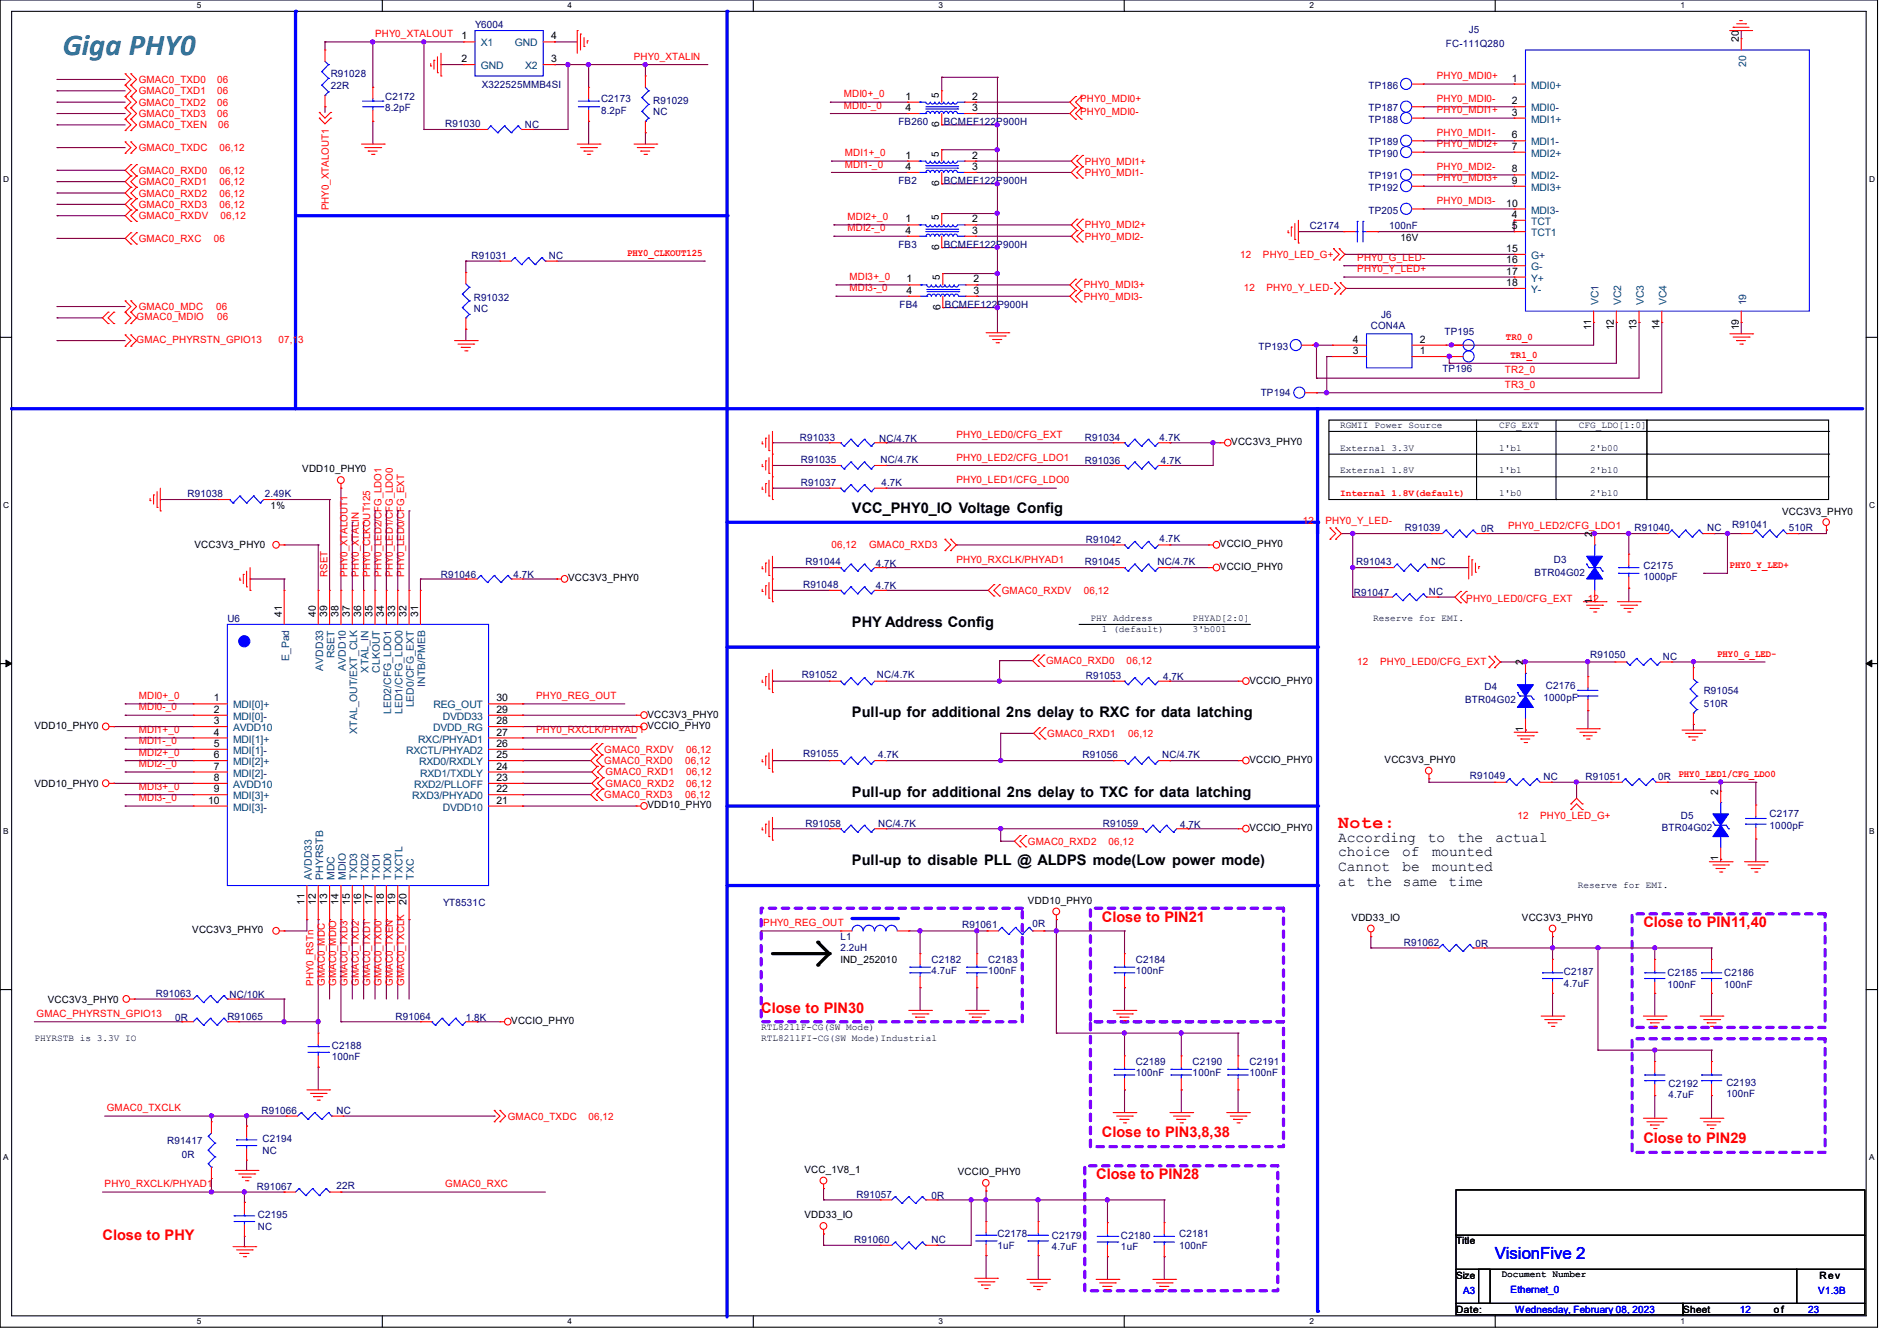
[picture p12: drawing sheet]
<svg xmlns="http://www.w3.org/2000/svg" width="297mm" height="210mm" viewBox="0 0 297 210" stroke-linecap="round" stroke-linejoin="round" font-family="sans-serif">
<defs><g id="words">
<text font-size="4.7" fill="#008080" x="9.8" y="8.6">Giga PHY0</text>
<text font-size="2.8" fill="#f00" x="209.5" y="129.7">Note:</text>
<text font-size="2.6" fill="#00f" x="234" y="197.2">VisionFive 2</text>
<g font-size="2.3">
<text x="133.4" y="80.3">VCC_PHY0_IO Voltage Config</text>
<text x="133.4" y="98.1">PHY Address Config</text>
<text x="133.4" y="112.4">Pull-up for additional 2ns delay to RXC for data latching</text>
<text x="133.4" y="124.8">Pull-up for additional 2ns delay to TXC for data latching</text>
<text x="209.5" y="131.8">According</text>
<text x="223.6" y="131.8">to</text>
<text x="228.2" y="131.8">the</text>
<text x="234.2" y="131.8">actual</text>
<text x="133.4" y="135.5">Pull-up to disable PLL @ ALDPS mode(Low power mode)</text>
<text x="209.5" y="134.1">choice</text>
<text x="209.5" y="136.4">Cannot</text>
<text x="219.5" y="134.1">of</text>
<text x="219.6" y="136.4">be</text>
<text x="224.2" y="134.1">mounted</text>
<text x="224.2" y="136.4">mounted</text>
<text x="209.5" y="138.7">at</text>
<text x="213.9" y="138.7">the</text>
<text x="219.7" y="138.7">same</text>
<text x="226.8" y="138.7">time</text>
</g>
<g font-size="2.3" fill="#f00">
<text x="172.5" y="144.4">Close to PIN21</text>
<text x="257.3" y="145.2">Close to PIN11,40</text>
<text x="119.2" y="158.6">Close to PIN30</text>
<text x="172.5" y="178.1">Close to PIN3,8,38</text>
<text x="257.3" y="179">Close to PIN29</text>
<text x="171.6" y="184.7">Close to PIN28</text>
<text x="16" y="194.1">Close to PHY</text>
</g>
<g font-size="1.6" fill="#f00">
<text x="58.7" y="5.8">PHY0_XTALOUT</text>
<text x="99.2" y="9.4">PHY0_XTALIN</text>
<text x="21.7" y="16.6">GMAC0_TXD2</text>
<text x="21.7" y="13">GMAC0_TXD0</text>
<text x="21.7" y="14.8">GMAC0_TXD1</text>
<text x="34" y="16.6">06</text>
<text x="34" y="13">06</text>
<text x="34" y="14.8">06</text>
<text x="132.1" y="17">MDI0-_0</text>
<text x="132.1" y="15.2">MDI0+_0</text>
<text x="169.1" y="18">PHY0_MDI0-</text>
<text x="169.1" y="16">PHY0_MDI0+</text>
<text x="225" y="16">PHY0_MDI0-</text>
<text x="225" y="12.4">PHY0_MDI0+</text>
<text x="225" y="17.7">PHY0_MDI1+</text>
<text x="21.7" y="18.3">GMAC0_TXD3</text>
<text x="21.7" y="23.7">GMAC0_TXDC</text>
<text x="21.7" y="20.1">GMAC0_TXEN</text>
<text x="34" y="18.3">06</text>
<text x="34.2" y="20.1">06</text>
<text x="34.4" y="23.7">06,12</text>
<text x="225" y="23.1">PHY0_MDI2+</text>
<text x="225" y="21.3">PHY0_MDI1-</text>
<text x="21.7" y="27.2">GMAC0_RXD0</text>
<text x="21.7" y="29">GMAC0_RXD1</text>
<text x="34.4" y="27.2">06,12</text>
<text x="34.4" y="29">06,12</text>
<text x="132.3" y="24.5">MDI1+_0</text>
<text x="132.3" y="26.2">MDI1-_0</text>
<text x="169.8" y="27.6">PHY0_MDI1-</text>
<text x="169.8" y="25.8">PHY0_MDI1+</text>
<text x="225" y="26.6">PHY0_MDI2-</text>
<text x="225" y="28.4">PHY0_MDI3+</text>
<text x="21.7" y="30.8">GMAC0_RXD2</text>
<text x="21.7" y="32.6">GMAC0_RXD3</text>
<text x="21.7" y="34.3">GMAC0_RXDV</text>
<text x="34.4" y="30.8">06,12</text>
<text x="34.4" y="32.6">06,12</text>
<text x="34.5" y="34.3">06,12</text>
<text x="51.5" y="32.9" transform="rotate(-90 51.5 32.9)">PHY0_XTALOUT1</text>
<text x="132.7" y="34.5">MDI2+_0</text>
<text x="169.8" y="35.8">PHY0_MDI2+</text>
<text x="225" y="32">PHY0_MDI3-</text>
<text x="21.7" y="37.9">GMAC0_RXC</text>
<text x="33.5" y="37.9">06</text>
<text x="98.2" y="40.1">PHY0_CLKOUT125</text>
<text x="132.7" y="36.2">MDI2-_0</text>
<text x="169.8" y="37.5">PHY0_MDI2-</text>
<text x="194.2" y="40.4">12</text>
<text x="197.7" y="40.4">PHY0_LED_G+</text>
<text x="212.5" y="40.9">PHY0_G_LED-</text>
<text x="133" y="45.6">MDI3-_0</text>
<text x="133" y="43.9">MDI3+_0</text>
<text x="169.7" y="46.9">PHY0_MDI3-</text>
<text x="169.7" y="45.2">PHY0_MDI3+</text>
<text x="194.7" y="45.5">12</text>
<text x="198.3" y="45.5">PHY0_Y_LED-</text>
<text x="212.5" y="42.6">PHY0_Y_LED+</text>
<text x="21.4" y="50.2">GMAC0_MDIO</text>
<text x="21.4" y="53.7">GMAC_PHYRSTN_GPIO13</text>
<text x="21.7" y="48.6">GMAC0_MDC</text>
<text x="33.8" y="48.6">06</text>
<text x="34" y="50.2">06</text>
<text x="43.6" y="53.7">07,13</text>
<text x="235.8" y="53.3">TR0_0</text>
<text x="235.6" y="58.5">TR2_0</text>
<text x="236.5" y="56.1">TR1_0</text>
<text x="235.6" y="60.7">TR3_0</text>
<text x="149.7" y="68.6">PHY0_LED0/CFG_EXT</text>
<text x="149.7" y="72.1">PHY0_LED2/CFG_LDO1</text>
<text x="149.7" y="75.7">PHY0_LED1/CFG_LDO0</text>
<text x="204" y="82">12</text>
<text x="207.5" y="82">PHY0_Y_LED-</text>
<text x="236.1" y="82.8">PHY0_LED2/CFG_LDO1</text>
<text x="130.2" y="85.9">06,12</text>
<text x="136.1" y="85.9">GMAC0_RXD3</text>
<text x="149.7" y="88.1">PHY0_RXCLK/PHYAD1</text>
<text x="270.8" y="89">PHY0_Y_LED+</text>
<text x="51.3" y="90.3" transform="rotate(-90 51.3 90.3)">RSET</text>
<text x="54.4" y="90.3" transform="rotate(-90 54.4 90.3)">PHY0_XTALOUT1</text>
<text x="56.2" y="90.3" transform="rotate(-90 56.2 90.3)">PHY0_XTALIN</text>
<text x="58" y="90.3" transform="rotate(-90 58 90.3)">PHY0_CLKOUT125</text>
<text x="59.7" y="90.3" transform="rotate(-90 59.7 90.3)">PHY0_LED2/CFG_LDO1</text>
<text x="61.5" y="90.3" transform="rotate(-90 61.5 90.3)">PHY0_LED1/CFG_LDO0</text>
<text x="63.3" y="90.3" transform="rotate(-90 63.3 90.3)">PHY0_LED0/CFG_EXT</text>
<text x="156.8" y="93">GMAC0_RXDV</text>
<text x="169.7" y="93">06,12</text>
<text x="229.6" y="94.2">PHY0_LED0/CFG_EXT</text>
<text x="248.6" y="94.2">12</text>
<text x="163.8" y="104">GMAC0_RXD0</text>
<text x="176.4" y="104">06,12</text>
<text x="212.5" y="104.2">12</text>
<text x="216.1" y="104.2">PHY0_LED0/CFG_EXT</text>
<text x="268.9" y="102.9">PHY0_G_LED-</text>
<text x="21.7" y="111.2">MDI0-_0</text>
<text x="21.7" y="109.5">MDI0+_0</text>
<text x="83.9" y="109.5">PHY0_REG_OUT</text>
<text x="21.7" y="118.4">MDI2+_0</text>
<text x="21.7" y="116.6">MDI1-_0</text>
<text x="21.7" y="114.8">MDI1+_0</text>
<text x="83.9" y="114.8">PHY0_RXCLK/PHYAD1</text>
<text x="94.6" y="119.7">GMAC0_RXD0</text>
<text x="94.6" y="117.9">GMAC0_RXDV</text>
<text x="107.3" y="119.7">06,12</text>
<text x="107.4" y="117.9">06,12</text>
<text x="164" y="115.4">GMAC0_RXD1</text>
<text x="176.6" y="115.4">06,12</text>
<text x="21.7" y="125.5">MDI3-_0</text>
<text x="21.7" y="123.7">MDI3+_0</text>
<text x="21.7" y="120.1">MDI2-_0</text>
<text x="94.6" y="125">GMAC0_RXD3</text>
<text x="94.8" y="123.2">GMAC0_RXD2</text>
<text x="94.8" y="121.5">GMAC0_RXD1</text>
<text x="107.3" y="125">06,12</text>
<text x="107.4" y="123.2">06,12</text>
<text x="107.4" y="121.5">06,12</text>
<text x="262.8" y="121.7">PHY0_LED1/CFG_LDO0</text>
<text x="237.6" y="128.2">12</text>
<text x="241.1" y="128.2">PHY0_LED_G+</text>
<text x="161" y="132.3">GMAC0_RXD2</text>
<text x="173.6" y="132.3">06,12</text>
<text x="119.5" y="145">PHY0_REG_OUT</text>
<text x="49.1" y="154.3" transform="rotate(-90 49.1 154.3)">PHY0_RSTn</text>
<text x="50.8" y="154.3" transform="rotate(-90 50.8 154.3)">GMAC0_MDC</text>
<text x="52.6" y="154.3" transform="rotate(-90 52.6 154.3)">GMAC0_MDIO</text>
<text x="54.4" y="154.3" transform="rotate(-90 54.4 154.3)">GMAC0_TXD3</text>
<text x="56.2" y="154.3" transform="rotate(-90 56.2 154.3)">GMAC0_TXD2</text>
<text x="58" y="154.3" transform="rotate(-90 58 154.3)">GMAC0_TXD1</text>
<text x="59.7" y="154.3" transform="rotate(-90 59.7 154.3)">GMAC0_TXD0</text>
<text x="61.5" y="154.3" transform="rotate(-90 61.5 154.3)">GMAC0_TXEN</text>
<text x="63.3" y="154.3" transform="rotate(-90 63.3 154.3)">GMAC0_TXCLK</text>
<text x="5.7" y="159.3">GMAC_PHYRSTN_GPIO13</text>
<text x="16.7" y="174">GMAC0_TXCLK</text>
<text x="79.5" y="175.3">GMAC0_TXDC</text>
<text x="92.2" y="175.3">06,12</text>
<text x="16.4" y="185.9">PHY0_RXCLK/PHYAD1</text>
<text x="69.7" y="185.9">GMAC0_RXC</text>
</g>
<g font-size="1.6" fill="#000080">
<text x="74.4" y="4.4">Y6004</text>
<text x="230" y="5.2">J5</text>
<text x="226.4" y="7.3">FC-111Q280</text>
<text x="51.8" y="12.1">R91028</text>
<text x="51.8" y="13.9">22R</text>
<text x="60.3" y="15.7">C2172</text>
<text x="60.3" y="17.4">8.2pF</text>
<text x="75.4" y="13.7">X322525MMB4SI</text>
<text x="94.1" y="16">C2173</text>
<text x="94.1" y="17.8">8.2pF</text>
<text x="102.3" y="16.2">R91029</text>
<text x="102.3" y="18">NC</text>
<text x="214.3" y="17.4">TP187</text>
<text x="214.3" y="13.9">TP186</text>
<text x="69.7" y="19.9">R91030</text>
<text x="82.2" y="20.1">NC</text>
<text x="140.7" y="19.6">FB260</text>
<text x="147.8" y="19.6">BCMEF122P900H</text>
<text x="214.3" y="22.8">TP189</text>
<text x="214.3" y="19.2">TP188</text>
<text x="140.7" y="28.8">FB2</text>
<text x="147.8" y="28.8">BCMEF122P900H</text>
<text x="214.3" y="29.9">TP192</text>
<text x="214.3" y="28.1">TP191</text>
<text x="214.3" y="24.6">TP190</text>
<text x="205.1" y="35.9">C2174</text>
<text x="214.3" y="33.4">TP205</text>
<text x="217.5" y="35.9">100nF</text>
<text x="73.8" y="40.6">R91031</text>
<text x="85.9" y="40.6">NC</text>
<text x="140.7" y="38.8">FB3</text>
<text x="147.8" y="38.8">BCMEF122P900H</text>
<text x="74.2" y="47.1">R91032</text>
<text x="74.2" y="48.9">NC</text>
<text x="140.8" y="48.2">FB4</text>
<text x="148" y="48.2">BCMEF122P900H</text>
<text x="214.6" y="51.6">CON4A</text>
<text x="216.2" y="49.8">J6</text>
<text x="226.2" y="52.4">TP195</text>
<text x="197.1" y="54.8">TP193</text>
<text x="225.8" y="58.3">TP196</text>
<text x="197.4" y="62.1">TP194</text>
<text x="125.2" y="69">R91033</text>
<text x="137.7" y="69.2">NC/4.7K</text>
<text x="169.8" y="69">R91034</text>
<text x="181.6" y="69">4.7K</text>
<text x="29.4" y="77.9">R91038</text>
<text x="41.5" y="77.9">2.49K</text>
<text x="125.4" y="76.1">R91037</text>
<text x="125.4" y="72.6">R91035</text>
<text x="137.8" y="72.6">NC/4.7K</text>
<text x="138" y="76.1">4.7K</text>
<text x="169.8" y="72.7">R91036</text>
<text x="181.7" y="72.7">4.7K</text>
<text x="220" y="83.2">R91039</text>
<text x="231.9" y="83.4">0R</text>
<text x="255.9" y="83.2">R91040</text>
<text x="267.3" y="83.2">NC</text>
<text x="271.2" y="82.7">R91041</text>
<text x="280.1" y="83.2">510R</text>
<text x="126.1" y="88.6">R91044</text>
<text x="137.1" y="88.7">4.7K</text>
<text x="169.8" y="88.6">R91045</text>
<text x="170" y="85">R91042</text>
<text x="181.2" y="88.6">NC/4.7K</text>
<text x="181.6" y="84.8">4.7K</text>
<text x="212.3" y="88.6">R91043</text>
<text x="224.1" y="88.6">NC</text>
<text x="243.3" y="88.2">D3</text>
<text x="257.3" y="89.1">C2175</text>
<text x="69" y="90.5">R91046</text>
<text x="80.4" y="90.5">4.7K</text>
<text x="125.7" y="92.1">R91048</text>
<text x="137.1" y="92.3">4.7K</text>
<text x="212" y="93.3">R91047</text>
<text x="223.7" y="93.2">NC</text>
<text x="240.2" y="90.2">BTR04G02</text>
<text x="257.3" y="90.9">1000pF</text>
<text x="35.6" y="97.4">U6</text>
<text x="125.6" y="106.2">R91052</text>
<text x="137.3" y="106.2">NC/4.7K</text>
<text x="170" y="106.3">R91053</text>
<text x="182.1" y="106.5">4.7K</text>
<text x="242" y="107.9">C2176</text>
<text x="249" y="103.1">R91050</text>
<text x="260.3" y="103.3">NC</text>
<text x="229.4" y="110.1">BTR04G02</text>
<text x="232.4" y="108.1">D4</text>
<text x="241.7" y="109.7">1000pF</text>
<text x="266.7" y="108.7">R91054</text>
<text x="266.7" y="110.8">510R</text>
<text x="125.7" y="118.6">R91055</text>
<text x="137.5" y="118.8">4.7K</text>
<text x="169.5" y="118.8">R91056</text>
<text x="181.9" y="118.8">NC/4.7K</text>
<text x="230.1" y="122">R91049</text>
<text x="241.7" y="122.2">NC</text>
<text x="248.2" y="122.2">R91051</text>
<text x="259.6" y="122.2">0R</text>
<text x="126.1" y="129.5">R91058</text>
<text x="137.5" y="129.5">NC/4.7K</text>
<text x="172.7" y="129.5">R91059</text>
<text x="184.8" y="129.6">4.7K</text>
<text x="260.2" y="130.2">BTR04G02</text>
<text x="263.2" y="128.2">D5</text>
<text x="277.1" y="128">C2177</text>
<text x="277.1" y="129.8">1000pF</text>
<text x="69.4" y="141.9">YT8531C</text>
<text x="131.6" y="147.2">L1</text>
<text x="131.6" y="149">2.2uH</text>
<text x="150.6" y="145.3">R91061</text>
<text x="161.7" y="145.1">0R</text>
<text x="219.8" y="148.1">R91062</text>
<text x="231" y="148.3">0R</text>
<text x="145.8" y="150.8">C2182</text>
<text x="145.8" y="152.6">4.7uF</text>
<text x="154.7" y="150.8">C2183</text>
<text x="154.7" y="152.6">100nF</text>
<text x="177.8" y="150.8">C2184</text>
<text x="177.8" y="152.6">100nF</text>
<text x="244.9" y="152.7">C2187</text>
<text x="244.9" y="154.5">4.7uF</text>
<text x="261.1" y="152.9">C2185</text>
<text x="261.1" y="154.7">100nF</text>
<text x="270" y="152.9">C2186</text>
<text x="270" y="154.7">100nF</text>
<text x="24.4" y="156.1">R91063</text>
<text x="27.4" y="159.8">0R</text>
<text x="35.6" y="159.7">R91065</text>
<text x="35.9" y="156.3">NC/10K</text>
<text x="61.9" y="159.7">R91064</text>
<text x="72.9" y="159.8">1.8K</text>
<text x="51.9" y="164.3">C2188</text>
<text x="51.9" y="166.1">100nF</text>
<text x="177.8" y="166.8">C2189</text>
<text x="186.7" y="166.8">C2190</text>
<text x="195.6" y="166.8">C2191</text>
<text x="177.8" y="168.6">100nF</text>
<text x="186.7" y="168.6">100nF</text>
<text x="195.6" y="168.6">100nF</text>
<text x="261.2" y="170.2">C2192</text>
<text x="261.2" y="172">4.7uF</text>
<text x="270.3" y="170">C2193</text>
<text x="270.3" y="171.8">100nF</text>
<text x="26.2" y="179.2">R91417</text>
<text x="40.9" y="174.5">R91066</text>
<text x="41.1" y="178.9">C2194</text>
<text x="52.7" y="174.5">NC</text>
<text x="28.5" y="181.4">0R</text>
<text x="41.1" y="180.7">NC</text>
<text x="40.2" y="186.3">R91067</text>
<text x="40.4" y="190.8">C2195</text>
<text x="52.7" y="186.2">22R</text>
<text x="134.1" y="187.6">R91057</text>
<text x="145.8" y="187.8">0R</text>
<text x="40.4" y="192.6">NC</text>
<text x="133.7" y="194.7">R91060</text>
<text x="145.8" y="194.7">NC</text>
<text x="156.2" y="193.8">C2178</text>
<text x="156.2" y="195.6">1uF</text>
<text x="164.7" y="194">C2179</text>
<text x="164.7" y="195.8">4.7uF</text>
<text x="175.5" y="194">C2180</text>
<text x="175.5" y="195.8">1uF</text>
<text x="184.6" y="193.8">C2181</text>
<text x="184.6" y="195.6">100nF</text>
</g>
<g font-size="1.6">
<text x="72.3" y="6.2">1</text>
<text x="72.3" y="9.7">2</text>
<text x="86.3" y="9.7">3</text>
<text x="86.3" y="6.2">4</text>
<text x="272.3" y="6.6" transform="rotate(-90 272.3 6.6)">20</text>
<text x="141.8" y="17.4">4</text>
<text x="141.8" y="15.6">1</text>
<text x="147" y="15.3" transform="rotate(-90 147 15.3)">5</text>
<text x="152.2" y="17.4">3</text>
<text x="152.2" y="15.6">2</text>
<text x="236.7" y="16.3">2</text>
<text x="236.7" y="12.8">1</text>
<text x="147.1" y="19.9" transform="rotate(-90 147.1 19.9)">6</text>
<text x="236.7" y="23.5">7</text>
<text x="236.7" y="18.1">3</text>
<text x="236.7" y="21.7">6</text>
<text x="141.8" y="26.6">4</text>
<text x="141.8" y="24.8">1</text>
<text x="147" y="24.6" transform="rotate(-90 147 24.6)">5</text>
<text x="147.1" y="29.1" transform="rotate(-90 147.1 29.1)">6</text>
<text x="152.2" y="26.6">3</text>
<text x="152.2" y="24.8">2</text>
<text x="236.7" y="28.8">9</text>
<text x="236.7" y="27">8</text>
<text x="141.8" y="34.8">1</text>
<text x="147" y="34.5" transform="rotate(-90 147 34.5)">5</text>
<text x="152.2" y="34.8">2</text>
<text x="235.8" y="32.3">10</text>
<text x="236.7" y="34.1">4</text>
<text x="236.7" y="35.9">5</text>
<text x="141.8" y="36.6">4</text>
<text x="147.1" y="39.1" transform="rotate(-90 147.1 39.1)">6</text>
<text x="152.2" y="36.6">3</text>
<text x="219.3" y="37.7">16V</text>
<text x="235.8" y="39.5">15</text>
<text x="235.8" y="41.2">16</text>
<text x="141.9" y="46">4</text>
<text x="141.9" y="44.2">1</text>
<text x="147.1" y="43.9" transform="rotate(-90 147.1 43.9)">5</text>
<text x="152.4" y="46">3</text>
<text x="152.4" y="44.2">2</text>
<text x="235.8" y="44.8">18</text>
<text x="235.8" y="43">17</text>
<text x="147.2" y="48.5" transform="rotate(-90 147.2 48.5)">6</text>
<text x="211.8" y="53.7">4</text>
<text x="222.3" y="53.7">2</text>
<text x="249.1" y="51.7" transform="rotate(-90 249.1 51.7)">11</text>
<text x="252.7" y="51.7" transform="rotate(-90 252.7 51.7)">12</text>
<text x="256.2" y="51.7" transform="rotate(-90 256.2 51.7)">13</text>
<text x="259.8" y="51.7" transform="rotate(-90 259.8 51.7)">14</text>
<text x="272.3" y="51.7" transform="rotate(-90 272.3 51.7)">19</text>
<text x="211.8" y="55.5">3</text>
<text x="222.3" y="55.5">1</text>
<text x="192.8" y="69.7">VCC3V3_PHY0</text>
<text x="47.3" y="74">VDD10_PHY0</text>
<text x="42.4" y="79.7">1%</text>
<text x="279" y="80.7">VCC3V3_PHY0</text>
<text x="30.4" y="85.9">VCC3V3_PHY0</text>
<text x="191" y="85.7">VCCIO_PHY0</text>
<text x="191" y="89.3">VCCIO_PHY0</text>
<text x="249.3" y="84.1" transform="rotate(-90 249.3 84.1)">2</text>
<text x="88.9" y="91.1">VCC3V3_PHY0</text>
<text x="249.3" y="94.6" transform="rotate(-90 249.3 94.6)">1</text>
<text x="44.1" y="96.6" transform="rotate(-90 44.1 96.6)">41</text>
<text x="49.4" y="96.6" transform="rotate(-90 49.4 96.6)">40</text>
<text x="51.2" y="96.6" transform="rotate(-90 51.2 96.6)">39</text>
<text x="53" y="96.6" transform="rotate(-90 53 96.6)">38</text>
<text x="54.8" y="96.6" transform="rotate(-90 54.8 96.6)">37</text>
<text x="56.6" y="96.6" transform="rotate(-90 56.6 96.6)">36</text>
<text x="58.3" y="96.6" transform="rotate(-90 58.3 96.6)">35</text>
<text x="60.1" y="96.6" transform="rotate(-90 60.1 96.6)">34</text>
<text x="61.9" y="96.6" transform="rotate(-90 61.9 96.6)">33</text>
<text x="63.7" y="96.6" transform="rotate(-90 63.7 96.6)">32</text>
<text x="65.4" y="96.6" transform="rotate(-90 65.4 96.6)">31</text>
<text x="195.6" y="107.1">VCCIO_PHY0</text>
<text x="238.5" y="104.2" transform="rotate(-90 238.5 104.2)">2</text>
<text x="33.5" y="109.9">1</text>
<text x="33.5" y="111.6">2</text>
<text x="33.5" y="113.4">3</text>
<text x="77.7" y="113.4">28</text>
<text x="77.7" y="111.6">29</text>
<text x="77.7" y="109.9">30</text>
<text x="101.4" y="112.4">VCC3V3_PHY0</text>
<text x="5.4" y="114.2">VDD10_PHY0</text>
<text x="33.5" y="115.2">4</text>
<text x="33.5" y="117">5</text>
<text x="33.5" y="118.7">6</text>
<text x="77.7" y="118.7">25</text>
<text x="77.7" y="117">26</text>
<text x="77.7" y="115.2">27</text>
<text x="101.4" y="114.2">VCCIO_PHY0</text>
<text x="195.6" y="119.5">VCCIO_PHY0</text>
<text x="216.8" y="119.5">VCC3V3_PHY0</text>
<text x="238.5" y="114.7" transform="rotate(-90 238.5 114.7)">1</text>
<text x="5.4" y="123.2">VDD10_PHY0</text>
<text x="32.6" y="125.9">10</text>
<text x="33.5" y="120.5">7</text>
<text x="33.5" y="122.3">8</text>
<text x="33.5" y="124.1">9</text>
<text x="77.7" y="125.9">21</text>
<text x="77.7" y="124.1">22</text>
<text x="77.7" y="122.3">23</text>
<text x="77.7" y="120.5">24</text>
<text x="269" y="124.5" transform="rotate(-90 269 124.5)">2</text>
<text x="101.4" y="126.6">VDD10_PHY0</text>
<text x="195.6" y="130.2">VCCIO_PHY0</text>
<text x="269" y="134.9" transform="rotate(-90 269 134.9)">1</text>
<text x="47.7" y="141.7" transform="rotate(-90 47.7 141.7)">11</text>
<text x="49.4" y="141.7" transform="rotate(-90 49.4 141.7)">12</text>
<text x="51.2" y="141.7" transform="rotate(-90 51.2 141.7)">13</text>
<text x="53" y="141.7" transform="rotate(-90 53 141.7)">14</text>
<text x="54.8" y="141.7" transform="rotate(-90 54.8 141.7)">15</text>
<text x="56.6" y="141.7" transform="rotate(-90 56.6 141.7)">16</text>
<text x="58.3" y="141.7" transform="rotate(-90 58.3 141.7)">17</text>
<text x="60.1" y="141.7" transform="rotate(-90 60.1 141.7)">18</text>
<text x="61.9" y="141.7" transform="rotate(-90 61.9 141.7)">19</text>
<text x="63.7" y="141.7" transform="rotate(-90 63.7 141.7)">20</text>
<text x="161" y="141.6">VDD10_PHY0</text>
<text x="30.1" y="146.2">VCC3V3_PHY0</text>
<text x="211.6" y="144.2">VDD33_IO</text>
<text x="238.3" y="144.2">VCC3V3_PHY0</text>
<text x="131.6" y="150.8">IND_252010</text>
<text x="7.5" y="157">VCC3V3_PHY0</text>
<text x="80.1" y="160.4">VCCIO_PHY0</text>
<text x="125.9" y="183.7">VCC_1V8_1</text>
<text x="149.9" y="184">VCCIO_PHY0</text>
<text x="125.9" y="190.8">VDD33_IO</text>
<text x="228" y="194.9">Title</text>
<text x="228" y="200.2">Size</text>
<text x="284.9" y="200.2">Rev</text>
<text x="228" y="205.6">Date:</text>
<text x="263.5" y="205.6">Sheet</text>
<text x="277.7" y="205.6">o f</text>
</g>
<g font-size="1.6" fill="#004080">
<text x="75.3" y="7.3">X1</text>
<text x="75.3" y="10.8">GND</text>
<text x="80.6" y="7.3">GND</text>
<text x="82.2" y="10.8">X2</text>
<text x="273.4" y="10.5" transform="rotate(-90 273.4 10.5)">20</text>
<text x="239.7" y="17.4">MDI0-</text>
<text x="239.7" y="13.9">MDI0+</text>
<text x="239.7" y="19.2">MDI1+</text>
<text x="239.7" y="22.8">MDI1-</text>
<text x="239.7" y="24.6">MDI2+</text>
<text x="239.7" y="29.9">MDI3+</text>
<text x="239.7" y="28.1">MDI2-</text>
<text x="239.7" y="35.2">TCT</text>
<text x="239.7" y="33.4">MDI3-</text>
<text x="239.7" y="40.6">G+</text>
<text x="239.7" y="37">TCT1</text>
<text x="239.7" y="42.3">G-</text>
<text x="239.7" y="45.9">Y-</text>
<text x="239.7" y="44.1">Y+</text>
<text x="250.3" y="47.8" transform="rotate(-90 250.3 47.8)">VC1</text>
<text x="253.8" y="47.8" transform="rotate(-90 253.8 47.8)">VC2</text>
<text x="257.4" y="47.8" transform="rotate(-90 257.4 47.8)">VC3</text>
<text x="260.9" y="47.8" transform="rotate(-90 260.9 47.8)">VC4</text>
<text x="273.4" y="47.8" transform="rotate(-90 273.4 47.8)">19</text>
<text x="45.3" y="103.5" transform="rotate(-90 45.3 103.5)">E_Pad</text>
<text x="50.6" y="105" transform="rotate(-90 50.6 105)">AVDD33</text>
<text x="52.4" y="103.1" transform="rotate(-90 52.4 103.1)">RSET</text>
<text x="54.1" y="105" transform="rotate(-90 54.1 105)">AVDD10</text>
<text x="57.7" y="105.3" transform="rotate(-90 57.7 105.3)">XTAL_IN</text>
<text x="59.5" y="105.3" transform="rotate(-90 59.5 105.3)">CLKOUT</text>
<text x="66.6" y="107.6" transform="rotate(-90 66.6 107.6)">INTB/PMEB</text>
<text x="36.5" y="111">MDI[0]+</text>
<text x="36.5" y="112.7">MDI[0]-</text>
<text x="61.3" y="111.8" transform="rotate(-90 61.3 111.8)">LED2/CFG_LDO1</text>
<text x="63" y="111.8" transform="rotate(-90 63 111.8)">LED1/CFG_LDO0</text>
<text x="64.8" y="110.8" transform="rotate(-90 64.8 110.8)">LED0/CFG_EXT</text>
<text x="67.9" y="111">REG_OUT</text>
<text x="69.3" y="112.7">DVDD33</text>
<text x="36.5" y="114.5">AVDD10</text>
<text x="36.5" y="116.3">MDI[1]+</text>
<text x="36.5" y="118.1">MDI[1]-</text>
<text x="36.5" y="119.8">MDI[2]+</text>
<text x="55.9" y="114.9" transform="rotate(-90 55.9 114.9)">XTAL_OUT/EXT_CLK</text>
<text x="63.6" y="118.1">RXCTL/PHYAD2</text>
<text x="65.4" y="116.3">RXC/PHYAD1</text>
<text x="65.6" y="119.8">RXD0/RXDLY</text>
<text x="67.8" y="114.5">DVDD_RG</text>
<text x="36.5" y="121.6">MDI[2]-</text>
<text x="36.5" y="123.4">AVDD10</text>
<text x="36.5" y="125.2">MDI[3]+</text>
<text x="64.6" y="125.2">RXD3/PHYAD0</text>
<text x="64.9" y="123.4">RXD2/PLLOFF</text>
<text x="65.8" y="121.6">RXD1/TXDLY</text>
<text x="36.5" y="127">MDI[3]-</text>
<text x="69.3" y="127">DVDD10</text>
<text x="48.8" y="137.8" transform="rotate(-90 48.8 137.8)">AVDD33</text>
<text x="50.6" y="137.8" transform="rotate(-90 50.6 137.8)">PHYRSTB</text>
<text x="52.4" y="137.8" transform="rotate(-90 52.4 137.8)">MDC</text>
<text x="54.1" y="137.8" transform="rotate(-90 54.1 137.8)">MDIO</text>
<text x="55.9" y="137.8" transform="rotate(-90 55.9 137.8)">TXD3</text>
<text x="57.7" y="137.8" transform="rotate(-90 57.7 137.8)">TXD2</text>
<text x="59.5" y="137.8" transform="rotate(-90 59.5 137.8)">TXD1</text>
<text x="61.3" y="137.8" transform="rotate(-90 61.3 137.8)">TXD0</text>
<text x="63" y="137.8" transform="rotate(-90 63 137.8)">TXCTL</text>
<text x="64.8" y="137.8" transform="rotate(-90 64.8 137.8)">TXC</text>
</g>
<g font-size="1.6" fill="#00f">
<text x="229.1" y="202.7">A3</text>
<text x="236.5" y="202.5">Ethernet_0</text>
<text x="284.7" y="202.7">V1.3B</text>
<text x="237.2" y="205.6">Wednesday, February 08, 2023</text>
<text x="272.4" y="205.6">12</text>
<text x="283.1" y="205.6">23</text>
</g>
<g font-size="1.5">
<text x="209.8" y="67">RGMII Power Source</text>
<text x="209.8" y="70.6">External 3.3V</text>
<text x="234.7" y="67">CFG_EXT</text>
<text x="234.7" y="70.6">1'b1</text>
<text x="247.2" y="67">CFG_LDO[1:0]</text>
<text x="249" y="70.6">2'b00</text>
<text x="209.8" y="74.1">External 1.8V</text>
<text x="234.7" y="74.1">1'b1</text>
<text x="234.7" y="77.7">1'b0</text>
<text x="249" y="77.7">2'b10</text>
<text x="249" y="74.1">2'b10</text>
<text x="170.7" y="97.2">PHY Address</text>
<text x="172.5" y="99">1 (default)</text>
<text x="186.7" y="97.2">PHYAD[2:0]</text>
<text x="186.7" y="99">3'b001</text>
<text x="215" y="97.2">Reserve for EMI.</text>
<text x="247" y="139">Reserve for EMI.</text>
<text x="119.2" y="161.2">RTL8211F-CG(SW Mode)</text>
<text x="5.4" y="163">PHYRSTB is 3.3V IO</text>
<text x="119.2" y="163">RTL8211FI-CG(SW Mode)Industrial</text>
<text x="235.1" y="200">Document Number</text>
</g>
<text font-size="1.5" fill="#f00" x="209.8" y="77.7">Internal 1.8V(default)</text>
<g font-size="1.3">
<text x="30.8" y="1.3">5</text>
<text x="88.9" y="1.3">4</text>
<text x="146.9" y="1.3">3</text>
<text x="205" y="1.3">2</text>
<text x="263.1" y="1.3">1</text>
<text x=".5" y="28.4">D</text>
<text x="292.7" y="28.4">D</text>
<text x=".5" y="79.5">C</text>
<text x="292.7" y="79.5">C</text>
<text x=".5" y="130.6">B</text>
<text x="292.7" y="130.6">B</text>
<text x=".5" y="181.7">A</text>
<text x="292.7" y="181.7">A</text>
<text x="30.8" y="207.4">5</text>
<text x="88.9" y="207.4">4</text>
<text x="146.9" y="207.4">3</text>
<text x="205" y="207.4">2</text>
<text x="263.1" y="207.4">1</text>
</g>
</g></defs>
<path d="M0 0h294v207.9h-294zM1.8 1.8h290.4v204.3h-290.4z" fill="none" stroke="#000" stroke-width=".17"/>
<g fill="#fff">
<path d="M30.8 .2h.7v1.4h-.7z"/>
<path d="M30.8 206.2h.7v1.4h-.7z"/>
</g>
<path d="M59.9 0v1.8M59.9 206.1v1.8" fill="none" stroke="#000" stroke-width=".17"/>
<g fill="#fff">
<path d="M88.9 .2h.6v1.4h-.6z"/>
<path d="M88.9 206.2h.6v1.4h-.6z"/>
</g>
<path d="M117.9 0v1.8M117.9 206.1v1.8" fill="none" stroke="#000" stroke-width=".17"/>
<g fill="#fff">
<path d="M146.9 .2h.7v1.4h-.7z"/>
<path d="M146.9 206.2h.7v1.4h-.7z"/>
</g>
<path d="M176 0v1.8M176 206.1v1.8" fill="none" stroke="#000" stroke-width=".17"/>
<g fill="#fff">
<path d="M205 .2h.7v1.4h-.7z"/>
<path d="M205 206.2h.7v1.4h-.7z"/>
</g>
<path d="M234.1 0v1.8M234.1 206.1v1.8" fill="none" stroke="#000" stroke-width=".17"/>
<g fill="#fff">
<path d="M263.1 .2h.7v1.4h-.7z"/>
<path d="M263.1 206.2h.7v1.4h-.7z"/>
<path d="M.5 27.3h.9v1.4h-.9z"/>
<path d="M292.7 27.3h.8v1.4h-.8z"/>
<path d="M.5 78.4h.9v1.4h-.9z"/>
<path d="M292.7 78.4h.8v1.4h-.8z"/>
</g>
<path d="M0 52.8h1.8M292.2 52.8h1.8" fill="none" stroke="#000" stroke-width=".17"/>
<g fill="#fff">
<path d="M.5 129.5h.8v1.4h-.8z"/>
<path d="M292.7 129.5h.8v1.4h-.8z"/>
</g>
<path d="M0 103.9h1.8M292.2 103.9h1.8" fill="none" stroke="#000" stroke-width=".17"/>
<path d="M.9 103.4l.9 .5-.9 .5zM292.2 103.9l.9-.5v1z" fill="#000" stroke="#000" stroke-width=".16"/>
<g fill="#fff">
<path d="M.5 180.5h.8v1.4h-.8z"/>
<path d="M292.7 180.5h.8v1.4h-.8z"/>
</g>
<path d="M0 155h1.8M292.2 155h1.8" fill="none" stroke="#000" stroke-width=".17"/>
<path d="M170.7 142.2h30.3v17.8h-30.3zM255.5 143.1h30.2v17.8h-30.2zM170.7 160h30.3v19.6h-30.3zM255.5 162.7h30.2v17.8h-30.2z" fill="none" stroke="#8000ff" stroke-width=".51" stroke-dasharray="1 1"/>
<path d="M113.8 126.2h92.5" fill="none" stroke="#00f" stroke-width=".51"/>
<circle cx="206.3" cy="126.2" r=".25" fill="#00f"/>
<path d="M113.8 101.3h92.5" fill="none" stroke="#00f" stroke-width=".51"/>
<circle cx="206.3" cy="101.3" r=".25" fill="#00f"/>
<path d="M120.9 149.4h8.9M128.1 147.6l1.7 1.8M129.8 149.4l-1.7 1.7" fill="none" stroke="#000" stroke-width=".51"/>
<g fill="#000">
<circle cx="128.1" cy="151.1" r=".25"/>
<circle cx="128.1" cy="147.6" r=".25"/>
<circle cx="129.8" cy="149.4" r=".25"/>
</g>
<path d="M119.2 142.2h40.9v17.8h-40.9z" fill="none" stroke="#8000ff" stroke-width=".51" stroke-dasharray="1 1"/>
<path d="M113.8 81.8h92.5" fill="none" stroke="#00f" stroke-width=".51"/>
<circle cx="206.3" cy="81.8" r=".25" fill="#00f"/>
<g fill="none" stroke="#000" stroke-width=".17">
<path d="M208.1 65.8h49.8v12.4h-49.8zM208.1 67.6h78.2M208.1 71.1h78.2M208.1 74.7h78.2M231.2 78.2h.1M231.2 65.8v12.4M243.6 78.2h.1M243.6 65.8v12.4M257.9 65.8h28.4v12.4h-28.4zM257.9 67.6h.1M257.9 71.1h.1M257.9 74.7h.1"/>
<path d="M286.3 67.6h.1M286.3 71.1h.1M286.3 74.7h.1M169 97.8h26.6M195.6 97.8h.1"/>
</g>
<path d="M169.8 182.6h30.3v19.5h-30.3z" fill="none" stroke="#8000ff" stroke-width=".51" stroke-dasharray="1 1"/>
<path d="M206.3 81.8v19.5" fill="none" stroke="#00f" stroke-width=".51"/>
<circle cx="206.3" cy="81.8" r=".25" fill="#00f"/>
<path d="M1.8 64h289.8" fill="none" stroke="#00f" stroke-width=".51"/>
<circle cx="1.8" cy="64" r=".25" fill="#00f"/>
<path d="M113.8 138.7h92.5" fill="none" stroke="#00f" stroke-width=".51"/>
<circle cx="206.3" cy="138.7" r=".25" fill="#00f"/>
<path d="M206.3 101.3v104.1" fill="none" stroke="#00f" stroke-width=".51"/>
<circle cx="206.3" cy="205.4" r=".25" fill="#00f"/>
<path d="M206.3 64v19.6" fill="none" stroke="#00f" stroke-width=".51"/>
<circle cx="206.3" cy="64" r=".25" fill="#00f"/>
<path d="M113.8 64v142.2" fill="none" stroke="#00f" stroke-width=".51"/>
<circle cx="113.8" cy="64" r=".25" fill="#00f"/>
<path d="M113.8 1.8v62.2" fill="none" stroke="#00f" stroke-width=".51"/>
<circle cx="113.8" cy="1.8" r=".25" fill="#00f"/>
<path d="M46.3 1.8v62.2" fill="none" stroke="#00f" stroke-width=".51"/>
<circle cx="46.3" cy="1.8" r=".25" fill="#00f"/>
<path d="M46.3 33.8h67.5" fill="none" stroke="#00f" stroke-width=".51"/>
<circle cx="113.8" cy="33.8" r=".25" fill="#00f"/>
<g fill="none" stroke="#800040" stroke-width=".17">
<path d="M8.9 17.8h.1M8.9 16h.1M8.9 12.4h.1M8.9 14.2h.1M8.9 19.6h.1M8.9 17.8h10.7M8.9 16h10.7M8.9 12.4h10.7M8.9 14.2h10.7M8.9 19.6h10.7M50.9 6.6h.1M50.9 16.7h.1"/>
<path d="M50.9 6.6h21.7M50.9 6.6v1.2M50.9 16.7v.9M58.4 19h.1M58.4 6.6h.1M58.4 6.6v7.1M58.4 19v3.6M66.4 6.6h.1M66.4 6.6v13.7M69 10.1h.1M69 10.1h3.6M86.8 10.1h.1"/>
<path d="M86.8 6.6h.1M86.8 10.1h24M86.8 6.6h3.6M88.9 10.1h.1M88.9 10.1v10.2h-5.5M92.2 10.1h.1M92.2 19h.1M92.2 10.1v3.6M92.2 19v3.6M101 10.1h.1M101 10.1v1.8M130 17.8h.1"/>
<path d="M130 16h.1M130 17.8h12.1M130 16h12.1M147.4 12.1h.1M147.4 19.6h8.8M147.4 12.1v2.1M147.4 12.1h8.8M152.8 17.8h.1M152.8 16h.1M152.8 17.8h14.7M152.8 16h14.7M156.2 12.1h.1"/>
<path d="M156.2 19.6h.1M156.2 12.1v40M222.8 16.7h.1M222.8 13.2h.1M222.8 18.5h.1M222.8 16.7h14.3M222.8 13.2h14.3M222.8 18.5h14.3M272.6 4.8h.1M272.6 4.8v1.3M8.9 30.2h.1M8.9 32h.1"/>
<path d="M8.9 37.3h.1M8.9 26.7h.1M8.9 28.4h.1M8.9 33.8h.1M8.9 23.1h.1M8.9 30.2h10.7M8.9 32h10.7M8.9 37.3h10.7M8.9 26.7h10.7M8.9 28.4h10.7M8.9 33.8h10.7M8.9 23.1h10.7"/>
<path d="M66.4 20.3h.1M66.4 20.3h8.1M83.4 20.3h.1M101 20.8h.1M101 20.8v1.8M130.2 25.2h.1M130.2 27h.1M130.2 25.2h11.9M130.2 27h11.9M130.6 37h.1M130.6 35.2h.1M130.6 37h11.5"/>
<path d="M130.6 35.2h11.5M147.4 23.5h.1M147.4 28.8h.1M147.4 33.4h.1M147.4 38.8h.1M147.4 23.5h8.8M147.4 28.8h8.8M147.4 33.4h8.8M147.4 38.8h8.8M152.8 27h.1M152.8 25.2h.1M152.8 25.2h14.9"/>
<path d="M152.8 27h14.9M152.8 37h14.9M152.8 35.2h14.9M156.2 23.5h.1M156.2 28.8h.1M156.2 33.4h.1M156.2 38.8h.1M167.7 37h.1M167.7 35.2h.1M203.3 36.3h.1M203.3 36.3h7.1M210.6 39.8h.1"/>
<path d="M210.6 39.8h26.5M215.7 36.3h.1M222.8 27.4h.1M222.8 23.8h.1M222.8 32.7h.1M222.8 29.2h.1M222.8 22.1h.1M222.8 27.4h14.3M222.8 23.8h14.3M222.8 32.7h14.3M222.8 29.2h14.3M222.8 22.1h14.3"/>
<path d="M237.1 34.5h.1M237.1 34.5v1.8h-21.4M8.9 48h.1M8.9 49.8h.1M8.9 53.3h.1M8.9 48h10.7M8.9 49.8h7.1M8.9 53.3h10.7M72.9 51.6h.1M72.9 40.9h.1M72.9 40.9h5.4M72.9 40.9v1.8"/>
<path d="M72.9 51.6v1.7M87.2 40.9h23.1M110.3 40.9h.1M130.9 46.4h.1M130.9 44.6h.1M130.9 46.4h11.4M130.9 44.6h11.4M147.6 42.8h.1M147.6 48.2h.1M147.6 42.8h8.6M147.6 48.2h8.6M153 46.4h.1"/>
<path d="M153 44.6h.1M153 46.4h14.5M153 44.6h14.5M156.2 42.8h.1M156.2 48.2h.1M205.6 54.1h.1M205.6 54.1h3M206.1 59.2h.1M206.1 54.1h.1M206.1 54.1v5.1M207.7 55.8h.1M207.7 55.8h.9"/>
<path d="M207.7 55.8v5.7M210.4 41.6h.1M210.4 43.4h.1M210.4 41.6h26.7M210.4 43.4h26.7M210.7 45.2h.1M210.7 45.2h26.4M226.4 55.8h.1M226.4 54.1h.1M226.4 55.8h.9M226.9 56.9h.1M226.9 55.8h.1"/>
<path d="M226.9 55.8v1.1M227.3 54.1h.1M249.5 50.5h.1M249.5 50.5v3.6h-23.1M253.1 50.5h.1M253.1 50.5v6.4h-26.2M256.6 50.5h.1M256.6 50.5v8.7h-50.5M260.2 50.5h.1M260.2 50.5v11h-54.1M272.6 50.5h.1M272.6 50.5v1.8"/>
<path d="M25.1 78.2h.1M25.1 78.2h9.1M43.1 78.2h.1M43.1 78.2h8.5M51.6 78.2h.1M51.6 78.2v14.3M53.4 76.5h.1M53.4 76.5v16M120.9 69.3h.1M120.9 76.5h.1M120.9 72.9h.1M120.9 72.9h8.9"/>
<path d="M120.9 69.3h8.9M120.9 76.5h8.9M138.7 72.9h.1M138.7 69.3h.1M138.7 76.5h.1M138.7 72.9h35.6M138.7 69.3h35.6M138.7 76.5h26.7M183.2 72.9h.1M183.2 69.3h.1M183.2 69.3h7.8M189.9 69.3h.1"/>
<path d="M189.9 69.3v3.6h-6.7M206.1 61.5h.1M207.7 61.5h.1M39.2 90.7h.1M39.2 90.7h5.3M44.5 90.7h.1M44.5 85.3h.1M44.5 85.3h5.3M44.5 90.7v1.8M49.8 85.3h.1M49.8 85.3v7.2M55.2 81.8h.1"/>
<path d="M55.2 81.8v10.7M56.9 81.8h.1M56.9 81.8v10.7M58.7 80h.1M58.7 80v12.5M60.5 80h.1M60.5 80v12.5M62.3 80h.1M62.3 80v12.5M64.1 80h.1M64.1 80v12.5M65.8 90.7h.1"/>
<path d="M65.8 90.7h7.1M65.8 90.7v1.8M72.9 90.7h.1M81.8 90.7h5.4M87.2 90.7h.1M120.9 88.9h.1M120.9 92.5h.1M120.9 88.9h8.9M120.9 92.5h8.9M138.7 92.5h.1M138.7 88.9h.1M138.7 88.9h35.6"/>
<path d="M138.7 92.5h16M149.7 85.3h.1M149.7 85.3h24.6M183.2 85.3h.1M183.2 88.9h.1M183.2 85.3h6M183.2 88.9h6M210 83.6h.1M210 83.6h14.1M211.8 88.9h.1M211.8 93.5h.1M211.8 83.6h.1"/>
<path d="M211.8 88.9h4.6M211.8 83.6v9.9M211.8 93.5h4.4M225.1 93.5h.1M225.1 93.5h2.7M225.3 88.9h.1M225.3 88.9h4.7M233 83.6h26.5M249.7 83.6h.1M255 92.1h.1M255 83.6h.1M255 83.6v3.2"/>
<path d="M255 92.1v2.1M266.7 89.8h.1M268.4 83.6h.1M268.4 83.6h4.2M270.5 83.6h.1M270.5 83.6v6.2h-3.8M281.5 83.6h.1M286 83h.1M286 83v.6h-4.5M17.8 113.8h.1M17.8 113.8h12.5M19.6 119.1h.1"/>
<path d="M19.6 117.3h.1M19.6 112h.1M19.6 115.6h.1M19.6 110.2h.1M19.6 110.2h10.7M19.6 119.1h10.7M19.6 117.3h10.7M19.6 112h10.7M19.6 115.6h10.7M81.8 110.2h.1M81.8 115.6h.1M81.8 113.8h.1"/>
<path d="M81.8 112h.1M81.8 119.1h.1M81.8 117.3h.1M81.8 110.2h16M81.8 119.1h10.7M81.8 117.3h10.7M81.8 112h17.8M81.8 115.6h17.8M81.8 113.8h17.8M120.9 106.7h.1M120.9 119.1h.1M120.9 106.7h8.9"/>
<path d="M120.9 119.1h8.9M138.7 106.7h35.6M138.7 119.1h35.6M156.5 106.7h.1M156.5 103.5h.1M156.5 103.5h5.2M156.5 103.5v3.2M156.7 119.1h.1M156.7 114.9h.1M156.7 114.9h5.1M156.7 114.9v4.2M174.3 106.7h.1"/>
<path d="M174.3 119.1h.1M183.2 106.7h.1M183.2 119.1h.1M183.2 106.7h10.6M183.2 119.1h10.6M234.9 103.7h.1M234.9 103.7h18M238.8 103.7h.1M238.8 114.3h.1M238.8 114.3v.4M248.6 111.3h.1M248.6 103.7h.1"/>
<path d="M248.6 103.7v2.3M248.6 111.3v2.8M261.7 103.7h.1M261.7 103.7h14.7M265.1 103.7h.1M265.1 113.5h.1M265.1 103.7v.9M265.1 113.5v.8M17.8 122.7h.1M17.8 122.7h12.5M19.6 126.2h.1M19.6 124.5h.1"/>
<path d="M19.6 120.9h.1M19.6 126.2h10.7M19.6 124.5h10.7M19.6 120.9h10.7M81.8 126.2h.1M81.8 122.7h.1M81.8 124.5h.1M81.8 120.9h.1M81.8 126.2h17.8M81.8 124.5h10.7M81.8 120.9h10.9M81.8 122.7h10.9"/>
<path d="M120.9 129.8h.1M120.9 129.8h8.9M138.7 129.8h38.4M156.7 129.8h.1M156.7 131.7h.1M156.7 129.8v1.9M156.7 131.7h2.1M177.1 129.8h.1M186 129.8h.1M186 129.8h7.8M223.7 122h.1M223.7 122.5h.1"/>
<path d="M223.7 122.5h10.3M223.7 122v.5M242.9 122.5h.1M242.9 122.5h9.3M246.8 122.5h.1M246.8 122.5v2.5M261.1 122.5h.1M261.1 122.5h13.8M269.4 122.5h.1M269.4 134.6h.1M269.4 122.5v1.4M269.4 134.6v.4"/>
<path d="M274.9 131.4h.1M274.9 122.5h.1M274.9 122.5v3.6M274.9 131.4v3.6M21 156.5h.1M21 156.5h7.5M37.4 156.5h7.1M44.5 145.8h.1M44.5 156.5h.1M44.5 156.5v3.5M48 144h.1M48 144v1.8h-3.5"/>
<path d="M49.8 144h.1M49.8 144v17.8M51.6 144h.1M51.6 144v12.5M53.4 144h.1M53.4 144v16M55.2 144h.1M55.2 144v12.5M56.9 144h.1M56.9 144v12.5M58.7 144h.1M58.7 144v12.5"/>
<path d="M60.5 144h.1M60.5 144v12.5M62.3 144h.1M62.3 144v12.5M64.1 144h.1M64.1 144v12.5M119.2 145.8h.1M119.2 145.8h12.4M142.3 145.8h.1M142.3 145.8h12.3M144.1 154.7h.1M144.1 145.8h.1"/>
<path d="M144.1 145.8v3.6M144.1 154.7v3.5M153 154.7h.1M153 145.8h.1M153 145.8v3.6M153 154.7v3.5M154.6 145.8h.1M163.4 145.8h.1M163.4 145.8h12.7M165.4 145.8h.1M165.4 144h.1M165.4 144v17.8"/>
<path d="M176.1 145.8h.1M176.1 154.7h.1M176.1 145.8v3.6M176.1 154.7v3.5M214.6 148.5h.1M214.6 146.7h.1M214.6 148.5h8.9M214.6 146.7v1.8M232.4 148.5h.1M232.4 148.5h35.6M243.1 146.7h.1M243.1 148.5h.1"/>
<path d="M243.1 155.6h.1M243.1 146.7v3.5M243.1 155.6v3.5M250.2 148.5h.1M250.2 148.5v16M259.1 155.6h.1M259.1 148.5h.1M259.1 148.5v1.7M259.1 155.6v3.5M268 148.5h.1M268 155.6h.1M268 148.5v1.7"/>
<path d="M268 155.6v3.5M5.4 160h23.1M16.4 174.8h28.4M28.5 160h.1M33.1 174.8h.1M33.1 174.8v.9M37.4 160h12.4M38.6 176.4h.1M38.6 174.8h.1M38.6 174.8v1.6M44.5 160h.1M44.8 174.8h.1"/>
<path d="M49.8 167.1h.1M49.8 160h.1M49.8 167.1v3.6M53.4 160h.1M53.4 160h12.4M53.7 174.8h23.7M74.7 160h.1M74.7 160h3.6M77.4 174.8h.1M165.4 161.8h.1M165.4 161.8h28.4M176.1 170.7h.1"/>
<path d="M176.1 161.8h.1M176.1 161.8v3.6M176.1 170.7v3.5M185 170.7h.1M185 161.8h.1M185 161.8v3.6M185 170.7v3.5M193.8 170.7h.1M193.8 161.8h.1M193.8 161.8v3.6M193.8 170.7v3.5M250.2 164.5h.1"/>
<path d="M250.2 164.5h17.8M259.1 164.5h.1M259.1 171.6h.1M259.1 164.5v1.7M259.1 171.6v3.5M268 171.6h.1M268 164.5h.1M268 164.5v1.7M268 171.6v3.5M16 186.7h28.5M33.1 186.7h.1M33.1 184.6v2.1"/>
<path d="M38.3 188.3h.1M38.3 195.2h.1M38.3 186.7h.1M38.3 186.7v1.6M38.3 193.6v1.6M38.6 183.3h.1M38.6 181.7v1.6M44.5 186.7h.1M53.4 186.7h.1M53.4 186.7h32M128.9 186.1h.1M128.9 187.9h.1"/>
<path d="M128.9 195h.1M128.9 193.3h.1M128.9 187.9h8.9M128.9 186.1v1.8M128.9 193.3v1.7M128.9 195h8.9M146.7 187.9h.1M146.7 195h.1M146.7 187.9h35.6M152.1 187.9h.1M152.1 187.9v7.1h-5.4M154.4 186.5h.1"/>
<path d="M154.4 196.6h.1M154.4 187.9h.1M154.4 186.5v4.8M154.4 196.6v3.6M162.6 196.6h.1M162.6 187.9h.1M162.6 187.9v3.4M162.6 196.6v3.8M173.4 196.8h.1M173.4 187.9h.1M173.4 187.9v3.6M173.4 196.8v3.6"/>
<path d="M182.3 187.9h.1M182.3 196.8h.1M182.3 187.9v3.6M182.3 196.8v3.6"/>
</g>
<g fill="#f0f" stroke="#f0f" stroke-width=".17">
<circle cx="184.9" cy="161.8" r=".33"/>
<circle cx="156.7" cy="129.8" r=".33"/>
<circle cx="176" cy="161.8" r=".33"/>
<circle cx="49.8" cy="160" r=".33"/>
<circle cx="33.1" cy="186.7" r=".33"/>
<circle cx="250.2" cy="148.4" r=".33"/>
<circle cx="156.7" cy="119.1" r=".33"/>
<circle cx="189.9" cy="69.3" r=".33"/>
<circle cx="259.1" cy="148.4" r=".33"/>
<circle cx="259.1" cy="164.4" r=".33"/>
<circle cx="101" cy="10.1" r=".33"/>
<circle cx="92.1" cy="10.1" r=".33"/>
<circle cx="152" cy="187.9" r=".33"/>
<circle cx="154.4" cy="187.9" r=".33"/>
<circle cx="152.9" cy="145.8" r=".33"/>
<circle cx="144" cy="145.8" r=".33"/>
<circle cx="270.5" cy="83.5" r=".33"/>
<circle cx="249.6" cy="83.5" r=".33"/>
<circle cx="211.8" cy="88.9" r=".33"/>
<circle cx="243.1" cy="148.4" r=".33"/>
<circle cx="44.5" cy="160" r=".33"/>
<circle cx="156.1" cy="19.5" r=".33"/>
<circle cx="156.1" cy="23.5" r=".33"/>
<circle cx="156.1" cy="28.8" r=".33"/>
<circle cx="156.1" cy="33.4" r=".33"/>
<circle cx="156.1" cy="38.7" r=".33"/>
<circle cx="156.1" cy="42.8" r=".33"/>
<circle cx="156.1" cy="48.2" r=".33"/>
<circle cx="66.3" cy="6.6" r=".33"/>
<circle cx="88.9" cy="10.1" r=".33"/>
<circle cx="156.5" cy="106.7" r=".33"/>
<circle cx="38.2" cy="186.7" r=".33"/>
<circle cx="165.4" cy="145.8" r=".33"/>
<circle cx="173.4" cy="187.9" r=".33"/>
<circle cx="162.5" cy="187.9" r=".33"/>
<circle cx="265.1" cy="103.6" r=".33"/>
<circle cx="206.1" cy="54" r=".33"/>
<circle cx="58.3" cy="6.6" r=".33"/>
<circle cx="211.8" cy="83.5" r=".33"/>
<circle cx="269.4" cy="122.5" r=".33"/>
<circle cx="238.8" cy="103.6" r=".33"/>
<circle cx="207.7" cy="61.5" r=".33"/>
<circle cx="226.9" cy="55.8" r=".33"/>
<circle cx="227.3" cy="54" r=".33"/>
<circle cx="246.8" cy="122.5" r=".33"/>
<circle cx="248.6" cy="103.6" r=".33"/>
<circle cx="255" cy="83.5" r=".33"/>
<circle cx="33.1" cy="174.8" r=".33"/>
<circle cx="38.6" cy="174.8" r=".33"/>
</g>
<g fill="none" stroke="#f00" stroke-width=".17">
<path d="M19.6 16.9h.1M19.6 15.1h.1M19.6 18.7h.1M19.6 13.3h.1M19.6 11.6h.1M19.6 15.1l.9 .9-.9 .9M19.6 16.9l.9 .9-.9 .9M19.6 11.6l.9 .8-.9 .9M19.6 13.3l.9 .9-.9 .9M19.6 18.7l.9 .9-.9 .8M20.5 16.9h.1M20.5 15.1h.1"/>
<path d="M20.5 18.7h.1M20.5 13.3h.1M20.5 11.6h.1M20.5 15.1l.9 .9-.9 .9M20.5 16.9l.9 .9-.9 .9M20.5 11.6l.9 .8-.9 .9M20.5 13.3l.9 .9-.9 .9M20.5 18.7l.9 .9-.9 .8M50 18.5h.1M50 17.6h.1M50 18.5l.9 .9 .9-.9M50 17.6l.9 .9 .9-.9"/>
<path d="M51.8 18.5h.1M51.8 17.6h.1M67.4 10.3h.1M67.4 9.9v.4M67.9 9.4h.1M67.9 9.4v1.4M68.5 11.4h.1M68.5 8.9v2.5M69 11.9h.1M69 8.3v3.6M72.6 6.6h.1M72.6 10.1h.1"/>
<path d="M72.6 6.6h1.8M72.6 10.1h1.8M85 6.6h1.8M85 10.1h1.8M86.8 10.1h.1M86.8 6.6h.1M90.4 4.8h.1M90.4 4.8v3.5M90.9 5.3h.1M90.9 5.3v2.5M91.4 7.3h.1M91.4 5.9v1.4"/>
<path d="M91.9 6.4h.1M91.9 6.4v.4M168.4 16.9h.1M168.4 18.7h.1M168.4 15.1h.1M168.4 16.9l-.9 .9 .9 .9M168.4 15.1l-.9 .9 .9 .9M169.3 18.7h.1M169.3 16.9h.1M169.3 15.1h.1M169.3 16.9l-.9 .9 .9 .9M169.3 15.1l-.9 .9 .9 .9"/>
<path d="M270.8 4.8h.1M270.8 4.8h3.6M271.4 4.3h.1M271.4 4.3h2.5M271.9 3.7h1.4M272.4 3.2h.1M272.4 3.2h.4M273.3 3.7h.1M19.6 24h.1M19.6 22.2h.1M19.6 20.4h.1M19.6 22.2l.9 .9-.9 .9"/>
<path d="M20.5 24h.1M20.5 22.2h.1M20.5 29.3h.1M20.5 31.1h.1M20.5 32.9h.1M20.5 36.4h.1M20.5 38.2h.1M20.5 20.4h.1M20.5 25.8h.1M20.5 27.6h.1M20.5 34.7h.1M20.5 22.2l.9 .9-.9 .9"/>
<path d="M20.5 29.3l-.9 .9 .9 .9M20.5 31.1l-.9 .9 .9 .9M20.5 36.4l-.9 .9 .9 .9M20.5 25.8l-.9 .9 .9 .9M20.5 27.6l-.9 .8 .9 .9M20.5 32.9l-.9 .9 .9 .9M21.4 31.1h.1M21.4 29.3h.1M21.4 32.9h.1M21.4 38.2h.1M21.4 36.4h.1M21.4 27.6h.1"/>
<path d="M21.4 25.8h.1M21.4 34.7h.1M21.4 29.3l-.9 .9 .9 .9M21.4 31.1l-.9 .9 .9 .9M21.4 36.4l-.9 .9 .9 .9M21.4 25.8l-.9 .9 .9 .9M21.4 27.6l-.9 .8 .9 .9M21.4 32.9l-.9 .9 .9 .9M56.6 22.6h3.6M57.1 23.1h2.5M57.7 23.7h.1M57.7 23.7h1.4"/>
<path d="M58.2 24.2h.3M58.5 24.2h.1M59.6 23.1h.1M60.2 22.6h.1M74.5 20.3h.1M74.5 20.3h1.8M81.7 20.3h1.7M83.4 20.3h.1M90.4 22.6h3.5M90.9 23.1h2.5M91.4 23.7h.1M91.4 23.7h1.4"/>
<path d="M91.9 24.2h.4M92.3 24.2h.1M93.4 23.1h.1M93.9 22.6h.1M99.3 22.6h3.5M99.8 23.1h2.5M100.3 23.7h.1M100.3 23.7h1.4M100.8 24.2h.4M101.2 24.2h.1M102.3 23.1h.1M102.8 22.6h.1"/>
<path d="M168.6 26.1h.1M168.6 27.9h.1M168.6 24.3h.1M168.6 36.1h.1M168.6 37.9h.1M168.6 34.3h.1M168.6 26.1l-.9 .9 .9 .9M168.6 24.3l-.9 .9 .9 .9M168.6 36.1l-.9 .9 .9 .9M168.6 34.3l-.9 .9 .9 .9M169.5 27.9h.1M169.5 26.1h.1"/>
<path d="M169.5 24.3h.1M169.5 37.9h.1M169.5 36.1h.1M169.5 34.3h.1M169.5 26.1l-.9 .9 .9 .9M169.5 24.3l-.9 .9 .9 .9M169.5 36.1l-.9 .9 .9 .9M169.5 34.3l-.9 .9 .9 .9M201.7 36.4h.1M201.7 36.1v.3M202.2 35.6h.1M202.2 35.6v1.4"/>
<path d="M202.7 37.5h.1M202.7 35v2.5M203.3 38.1h.1M203.3 34.5v3.6M208.8 38.9h.1M208.8 38.9l.9 .9-.9 .9M209.7 38.9h.1M209.7 38.9l.9 .9-.9 .9M221.1 22.1h1.7M222.8 22.1h.1M16.9 48.9h.1M16.9 50.7h.1"/>
<path d="M16.9 48.9l-.9 .9 .9 .9M17.8 50.7h.1M17.8 48.9h.1M17.8 48.9l-.9 .9 .9 .9M19.6 48.9h.1M19.6 47.1h.1M19.6 50.7h.1M19.6 54.2h.1M19.6 52.5h.1M19.6 47.1l.9 .9-.9 .9M19.6 52.5l.9 .8-.9 .9M19.6 48.9l.9 .9-.9 .9"/>
<path d="M20.5 48.9h.1M20.5 47.1h.1M20.5 50.7h.1M20.5 54.2h.1M20.5 52.5h.1M20.5 47.1l.9 .9-.9 .9M20.5 48.9l.9 .9-.9 .9M20.5 52.5l.9 .8-.9 .9M71.2 53.3h3.5M71.7 53.9h2.5M72.2 54.4h.1M72.2 54.4h1.5"/>
<path d="M72.8 54.9h.3M72.9 42.7h.1M72.9 51.6h.1M72.9 42.7v1.7M72.9 49.8v1.8M73.1 54.9h.1M74.2 53.9h.1M74.7 53.3h.1M78.3 40.9h.1M78.3 40.9h1.8M85.4 40.9h1.8M87.2 40.9h.1"/>
<path d="M154.4 52.1h3.5M154.9 52.6h2.5M155.4 53.2h.1M155.4 53.2h1.4M156 53.7h.3M156.3 53.7h.1M157.4 52.6h.1M157.9 52.1h.1M168.4 45.5h.1M168.4 47.3h.1M168.4 43.7h.1M168.4 45.5l-.9 .9 .9 .9"/>
<path d="M168.4 43.7l-.9 .9 .9 .9M169.3 47.3h.1M169.3 45.5h.1M169.3 43.7h.1M169.3 45.5l-.9 .9 .9 .9M169.3 43.7l-.9 .9 .9 .9M208.8 40.7h.1M209 46.1h.1M209 44.3h.1M209 44.3l.8 .9-.8 .9M209.7 40.7h.1M209.8 44.3h.1"/>
<path d="M209.8 46.1h.1M209.8 44.3l.9 .9-.9 .9M227.3 54.1h.1M227.3 54.1h1.8M270.8 52.3h3.6M271.4 52.8h2.5M271.9 53.3h.1M271.9 53.3h1.4M272.4 53.9h.4M272.8 53.9h.1M273.9 52.8h.1M274.4 52.3h.1"/>
<path d="M23.5 78.4h.1M23.5 78.1v.3M24 77.5h.1M24 77.5v1.5M24.6 79.5h.1M24.6 77v2.5M25.1 76.5v3.5M53.4 76.5h.1M53.4 75.7v.8M119.3 69.5h.1M119.3 76.6h.1M119.3 73.1h.1"/>
<path d="M119.3 69.2v.3M119.3 72.7v.4M119.3 76.3v.3M119.9 68.6h.1M119.9 75.7h.1M119.9 72.2h.1M119.9 68.6v1.5M119.9 72.2v1.4M119.9 75.7v1.5M120.4 70.6h.1M120.4 77.7h.1M120.4 74.1h.1"/>
<path d="M120.4 68.1v2.5M120.4 71.7v2.4M120.4 75.2v2.5M120.9 71.1h.1M120.9 78.2h.1M120.9 74.7h.1M120.9 67.6v10.6M129.8 76.5h.1M129.8 76.5h1.8M136.9 76.5h1.8M138.7 76.5h.1M191 69.3h.1"/>
<path d="M191 69.3h.7M25.1 80h.1M37.5 90.8h.1M37.5 90.5v.3M38.1 90h.1M38.1 90v1.4M38.6 91.9h.1M38.6 89.5v2.4M39.2 92.5h.1M39.2 88.9v3.6M43.8 85.3h.7M44.5 85.3h.1"/>
<path d="M87.2 90.7h.1M87.2 90.7h.7M119.3 92.6h.1M119.3 89.1h.1M119.3 88.7v.4M119.3 92.3v.3M119.9 91.7h.1M119.9 88.2h.1M119.9 88.2v1.4M119.9 91.7v1.5M120.4 93.7h.1M120.4 90.1h.1"/>
<path d="M120.4 87.7v2.4M120.4 91.2v2.5M120.9 94.2h.1M120.9 90.7h.1M120.9 87.1v7.1M129.8 88.9h.1M129.8 92.5h.1M129.8 88.9h1.8M129.8 92.5h1.8M136.9 88.9h1.8M136.9 92.5h1.8M138.7 88.9h.1"/>
<path d="M138.7 92.5h.1M148 86.2h.1M148 84.5h.1M148 84.5l.8 .8-.8 .9M148.8 84.5h.1M148.8 86.2h.1M148.8 84.5l.9 .8-.9 .9M155.6 91.6h.1M155.6 93.3h.1M155.6 91.6l-.9 .9 .9 .8M156.5 93.3h.1M156.5 91.6h.1"/>
<path d="M156.5 91.6l-.9 .9 .9 .8M174.3 88.9h.1M174.3 88.9h1.8M181.4 88.9h1.8M183.2 88.9h.1M189.2 85.3h.1M189.2 88.9h.1M189.2 85.3h.7M189.2 88.9h.7M208.2 84.5h.1M208.2 82.7h.1M208.2 82.7l.9 .9-.9 .9"/>
<path d="M209.1 82.7h.1M209.1 84.5h.1M209.1 82.7l.9 .9-.9 .9M228.7 92.6h.1M228.7 94.4h.1M228.7 92.6l-.9 .9 .9 .9M229.6 94.4h.1M229.6 92.6h.1M229.6 92.6l-.9 .9 .9 .9M230 87.1h.1M230 87.1v3.6M230.5 87.7h.1"/>
<path d="M230.5 87.7v2.4M231 89.6h.1M231 88.2v1.4M231.5 88.7h.1M231.5 88.7v.4M247.9 94.2h3.6M248.4 94.8h2.5M249 95.3h.1M249 95.3h1.4M249.5 95.8h.4M249.9 95.8h.1M250.9 94.8h.1"/>
<path d="M251.5 94.2h.1M253.2 94.2h3.6M253.7 94.8h2.5M254.3 95.3h.1M254.3 95.3h1.4M254.8 95.8h.4M255 86.8h.1M255 92.1h.1M255 86.8v1.8M255 90.3v1.8M255.2 95.8h.1M256.2 94.8h.1"/>
<path d="M256.8 94.2h.1M286 83h.1M286 82.3v.7M17.1 113.8h.7M17.8 113.8h.1M93.4 118.2h.1M93.4 116.5h.1M93.4 118.2l-.9 .9 .9 .9M93.4 116.5l-.9 .8 .9 .9M94.3 118.2h.1M94.3 116.5h.1M94.3 118.2l-.9 .9 .9 .9"/>
<path d="M94.3 116.5l-.9 .8 .9 .9M99.6 112h.1M99.6 113.8h.1M99.6 113.8h.7M99.6 112h.7M119.3 119.3h.1M119.3 106.8h.1M119.3 106.5v.3M119.3 119v.3M119.9 118.4h.1M119.9 106h.1M119.9 106v1.4"/>
<path d="M119.9 118.4v1.4M120.4 107.9h.1M120.4 105.5v2.4M120.4 117.9v2.5M120.9 108.5h.1M120.9 104.9v3.6M120.9 117.3v3.6M129.8 106.7h.1M129.8 119.1h.1M129.8 106.7h1.8M129.8 119.1h1.8M136.9 106.7h1.8"/>
<path d="M136.9 119.1h1.8M138.7 106.7h.1M138.7 119.1h.1M162.6 102.6h.1M162.6 104.4h.1M162.6 102.6l-.9 .9 .9 .9M162.7 114h.1M162.7 115.7h.1M162.7 114l-.9 .9 .9 .8M163.4 104.4h.1M163.4 102.6h.1M163.4 102.6l-.8 .9 .8 .9"/>
<path d="M163.6 115.7h.1M163.6 114h.1M163.6 114l-.9 .9 .9 .8M193.8 106.7h.1M193.8 119.1h.1M193.8 106.7h.8M193.8 119.1h.8M233.1 104.6h.1M233.1 102.8h.1M233.1 102.8l.9 .9-.9 .9M234 102.8h.1M234 104.6h.1"/>
<path d="M234 102.8l.9 .9-.9 .9M237.1 114.7h3.5M237.6 115.2h2.5M238.1 115.7h.1M238.1 115.7h1.4M238.6 116.3h.4M239 116.3h.1M240.1 115.2h.1M240.6 114.7h.1M246.8 114.1h3.6M247.4 114.7h2.5M247.9 115.2h.1"/>
<path d="M247.9 115.2h1.4M248.4 115.7h.4M248.6 106h.1M248.6 111.3h.1M248.6 106v1.7M248.6 109.5v1.8M248.8 115.7h.1M249.9 114.7h.1M250.4 114.1h.1M263.4 114.3h3.5M263.9 114.9h2.5M264.4 115.4h.1"/>
<path d="M264.4 115.4h1.5M265 115.9h.3M265.3 115.9h.1M266.4 114.9h.1M266.9 114.3h.1M17.1 122.7h.7M17.8 122.7h.1M93.4 123.6h.1M93.4 125.3h.1M93.4 120h.1M93.4 123.6l-.9 .9 .9 .8M93.6 121.8h.1"/>
<path d="M93.6 123.6h.1M93.6 120h.1M93.6 121.8l-.9 .9 .9 .9M93.6 120l-.9 .9 .9 .9M94.3 125.3h.1M94.3 123.6h.1M94.3 120h.1M94.3 123.6l-.9 .9 .9 .8M94.4 123.6h.1M94.4 121.8h.1M94.4 120h.1M94.4 120l-.8 .9 .8 .9"/>
<path d="M94.4 121.8l-.8 .9 .8 .9M99.6 126.2h.1M99.6 126.2h.7M119.3 130h.1M119.3 129.6v.4M119.9 129.1h.1M119.9 129.1v1.4M120.4 120.4h.1M120.4 131h.1M120.4 128.6v2.4M120.9 120.9h.1M120.9 131.6h.1"/>
<path d="M120.9 128v3.6M159.7 130.9h.1M159.7 132.6h.1M159.7 130.9l-.9 .8 .9 .9M160.6 132.6h.1M160.6 130.9h.1M160.6 130.9l-.9 .8 .9 .9M193.8 129.8h.1M193.8 129.8h.8M223.7 122h.1M223.7 121.2v.8M246 125.9h.1"/>
<path d="M246 126.8h.1M246 125.9l.8-.9 .9 .9M246 126.8l.8-.9 .9 .9M247.7 125.9h.1M247.7 126.8h.1M267.6 135h3.6M268.2 135.5h2.4M268.7 136h.1M268.7 136h1.4M269.2 136.6h.4M269.6 136.6h.1M270.6 135.5h.1"/>
<path d="M271.2 135h.1M273.1 135h3.6M273.7 135.5h2.5M274.2 136h.1M274.2 136h1.4M274.7 136.6h.4M275.1 136.6h.1M276.2 135.5h.1M276.7 135h.1M20.3 156.5h.7M21 156.5h.1M43.8 145.8h.7"/>
<path d="M44.5 145.8h.1M142.3 158.2h3.5M142.8 158.8h2.5M143.3 159.3h.1M143.3 159.3h1.5M143.9 159.9h.3M144.2 159.9h.1M145.3 158.8h.1M145.8 158.2h.1M151.2 158.2h3.5M151.7 158.8h2.5M152.2 159.3h.1"/>
<path d="M152.2 159.3h1.5M152.8 159.9h.3M153.1 159.9h.1M154.2 158.8h.1M154.7 158.2h.1M165.4 144h.1M165.4 143.3v.7M174.3 158.2h3.5M174.8 158.8h2.5M175.3 159.3h.1M175.3 159.3h1.5M175.9 159.9h.3"/>
<path d="M176.1 149.4h.1M176.1 154.7h.1M176.1 149.4v1.7M176.1 152.9v1.8M176.2 159.9h.1M177.3 158.8h.1M177.8 158.2h.1M214.6 146.7h.1M214.6 146v.7M223.5 148.5h.1M223.5 148.5h1.8M230.6 148.5h1.8"/>
<path d="M232.4 148.5h.1M241.3 159.1h3.6M241.9 159.7h2.4M243.1 146.7h.1M243.1 146v.7M244.3 159.7h.1M244.9 159.1h.1M257.3 159.1h3.6M257.9 159.7h2.4M259.1 150.2h.1M259.1 155.6h.1M259.1 150.2v1.8"/>
<path d="M259.1 153.8v1.8M260.3 159.7h.1M260.9 159.1h.1M266.2 159.1h3.5M266.7 159.7h2.5M268 150.2h.1M268 155.6h.1M268 150.2v1.8M268 153.8v1.8M269.2 159.7h.1M269.7 159.1h.1M33.1 175.7h.1"/>
<path d="M33.1 175.7v1.8M48 170.7h3.6M48.6 171.2h2.5M49.1 171.7h.1M49.1 171.7h1.4M49.7 172.3h.3M50 172.3h.1M51.1 171.2h.1M51.6 170.7h.1M77.4 175.7h.1M77.4 173.9h.1M77.4 173.9l.9 .9-.9 .9"/>
<path d="M78.3 160h.1M78.3 175.7h.1M78.3 173.9h.1M78.3 160h.7M78.3 173.9l.9 .9-.9 .9M174.3 174.2h3.5M174.8 174.8h2.5M175.3 175.3h.1M175.3 175.3h1.5M175.9 175.9h.3M176.2 175.9h.1M177.3 174.8h.1"/>
<path d="M177.8 174.2h.1M183.2 174.2h3.5M183.7 174.8h2.5M184.2 175.3h.1M184.2 175.3h1.5M184.8 175.9h.3M185.1 175.9h.1M186.2 174.8h.1M186.7 174.2h.1M192.1 174.2h3.5M192.6 174.8h2.5M193.1 175.3h.1"/>
<path d="M193.1 175.3h1.5M193.7 175.9h.3M194 175.9h.1M195.1 174.8h.1M195.6 174.2h.1M242.4 160.2h.1M242.4 160.2h1.4M242.9 160.7h.4M243.3 160.7h.1M257.3 175.1h3.6M257.9 175.7h2.4M258.4 160.2h.1"/>
<path d="M258.4 176.2h.1M258.4 160.2h1.4M258.4 176.2h1.4M258.9 160.7h.4M258.9 176.7h.4M259.3 160.7h.1M259.3 176.7h.1M260.3 175.7h.1M260.9 175.1h.1M266.2 175.1h3.5M266.7 175.7h2.5M267.3 160.2h.1"/>
<path d="M267.3 176.2h.1M267.3 160.2h1.4M267.3 176.2h1.4M267.8 160.7h.4M267.8 176.7h.4M268.2 160.7h.1M268.2 176.7h.1M269.2 175.7h.1M269.7 175.1h.1M33.1 184.6h.1M33.1 182.8v1.8M36.5 195.2h3.5"/>
<path d="M36.8 183.3h3.6M37 195.7h2.5M37.4 183.9h2.5M37.5 196.3h.1M37.5 196.3h1.5M37.9 184.4h.1M37.9 184.4h1.4M38.1 196.8h.3M38.4 196.8h.1M38.4 184.9h.4M38.8 184.9h.1M39.5 195.7h.1"/>
<path d="M39.9 183.9h.1M40 195.2h.1M40.4 183.3h.1M44.5 186.7h.1M44.5 186.7h1.8M51.6 186.7h1.8M53.4 186.7h.1M128.9 186.1h.1M128.9 193.3h.1M128.9 185.5v.6M128.9 192.6v.7M137.8 195h.1"/>
<path d="M137.8 187.9h.1M137.8 195h1.8M137.8 187.9h1.8M144.9 195h1.8M144.9 187.9h1.8M146.7 195h.1M146.7 187.9h.1M154.4 186.5h.1M154.4 185.8v.7M162.6 191.3h.1M162.6 196.6h.1M162.6 191.3v1.8"/>
<path d="M162.6 194.9v1.7M152.6 200.2h3.6M153.1 200.7h2.5M153.7 201.3h.1M153.7 201.3h1.4M154.2 201.8h.4M154.6 201.8h.1M155.6 200.7h.1M156.2 200.2h.1M160.8 200.4h3.5M161.3 200.9h2.5M161.8 201.5h.1"/>
<path d="M161.8 201.5h1.5M162.4 202h.3M162.7 202h.1M163.8 200.9h.1M164.3 200.4h.1M171.6 200.4h3.6M172.2 200.9h2.4M172.7 201.5h.1M172.7 201.5h1.4M173.2 202h.4M173.6 202h.1M174.6 200.9h.1"/>
<path d="M175.2 200.4h.1M180.5 200.4h3.6M181.1 200.9h2.4M181.6 201.5h.1M181.6 201.5h1.4M182.1 202h.4M182.5 202h.1M183.5 200.9h.1M184.1 200.4h.1"/>
<circle cx="53.4" cy="75.2" r=".53"/>
<circle cx="192.2" cy="69.3" r=".52"/>
<circle cx="43.2" cy="85.3" r=".52"/>
<circle cx="88.4" cy="90.7" r=".52"/>
<circle cx="190.4" cy="88.9" r=".52"/>
<circle cx="190.4" cy="85.3" r=".52"/>
<circle cx="285.9" cy="81.8" r=".52"/>
<circle cx="16.5" cy="113.8" r=".52"/>
<circle cx="100.8" cy="112" r=".52"/>
<circle cx="100.8" cy="113.8" r=".52"/>
<circle cx="195.1" cy="106.7" r=".52"/>
<circle cx="195.1" cy="119.1" r=".52"/>
<circle cx="16.5" cy="122.7" r=".52"/>
<circle cx="100.8" cy="126.2" r=".52"/>
<circle cx="195.1" cy="129.8" r=".52"/>
<circle cx="223.7" cy="120.7" r=".52"/>
<circle cx="19.8" cy="156.4" r=".52"/>
<circle cx="43.2" cy="145.8" r=".52"/>
<circle cx="79.5" cy="160" r=".52"/>
<circle cx="165.4" cy="142.7" r=".53"/>
<circle cx="214.6" cy="145.4" r=".52"/>
<circle cx="243.1" cy="145.4" r=".52"/>
<circle cx="128.9" cy="184.9" r=".53"/>
<circle cx="128.9" cy="192" r=".53"/>
<circle cx="154.3" cy="185.3" r=".52"/>
</g>
<path d="M228 186.4h64v7.1h-64zM228 193.5h64v5.3h-64zM228 198.8h5.3v5.3h-5.3zM231.5 198.8h49.8v5.3h-49.8zM281.3 198.8h10.7v5.3h-10.7zM228 204.1h35.5v1.8h-35.5zM263.5 204.1h28.5v1.8h-28.5z" fill="none" stroke="#000" stroke-width=".17"/>
<g fill="none" stroke="#00f" stroke-width=".17">
<path d="M74.4 4.8h10.6v7.1h-10.6zM76.8 19.7h.1M76.8 19.7l-.5 .6M76.8 19.7l1.1 1.1M79 19.7h.1M79 19.7l-1.1 1.1M79 19.7l1.1 1.1M81.1 19.7h.1M81.1 19.7l-1 1.1M81.1 19.7l.6 .6M77.9 20.8h.1M80.1 20.8h.1"/>
<path d="M81.7 20.3h.1M72.4 46.1h.1M72.4 48.2h.1M72.4 46.1l1.1 1M72.4 48.2l1.1 1M72.9 49.8h.1M72.9 44.4l.6 .6M73.5 45h.1M73.5 47.1h.1M73.5 49.2h.1M73.5 45l-1.1 1.1M73.5 47.1l-1.1 1.1"/>
<path d="M73.5 49.2l-.6 .6M80.6 40.3h.1M80.6 40.3l-.5 .6M80.6 40.3l1.1 1.1M81.7 41.4h.1M82.7 40.3h.1M82.7 40.3l-1 1.1M82.7 40.3l1.1 1.1M83.8 41.4h.1M84.8 40.3h.1M84.8 40.3l-1 1.1M84.8 40.3l.6 .6"/>
<path d="M85.4 40.9h.1M131.6 76.5h.1M131.6 76.5l.6 .5M132.2 77h.1M133.2 75.9h.1M133.2 75.9l1.1 1.1M133.2 75.9l-1 1.1M134.3 77h.1M135.3 75.9h.1M135.3 75.9l1.1 1.1M135.3 75.9l-1 1.1M136.4 77h.1"/>
<path d="M136.9 76.5l-.5 .5M131.6 88.9h.1M131.6 92.5h.1M131.6 88.9l.6 .6M131.6 92.5l.6 .5M132.2 89.5h.1M132.2 93h.1M133.2 88.3h.1M133.2 91.9h.1M133.2 88.3l1.1 1.2M133.2 88.3l-1 1.2M133.2 91.9l1.1 1.1"/>
<path d="M133.2 91.9l-1 1.1M134.3 89.5h.1M134.3 93h.1M135.3 88.3h.1M135.3 91.9h.1M135.3 88.3l1.1 1.2M135.3 88.3l-1 1.2M135.3 91.9l1.1 1.1M135.3 91.9l-1 1.1M136.4 89.5h.1M136.4 93h.1M136.9 88.9l-.5 .6"/>
<path d="M136.9 92.5l-.5 .5M176.1 88.9h.1M176.1 88.9l.5 .6M176.6 89.5h.1M177.7 88.3h.1M177.7 88.3l1 1.2M177.7 88.3l-1.1 1.2M178.7 89.5h.1M179.8 88.3h.1M179.8 88.3l1 1.2M179.8 88.3l-1.1 1.2M180.8 89.5h.1"/>
<path d="M181.4 88.9l-.6 .6M253.4 89.8h.1M253.4 88.9h.1M253.4 89.8h3.2M253.4 88.9h3.2M255 88.9h.1M255 89.8h.1M255 88.6v.3M255 89.8v.5M131.6 106.7h.1M131.6 119.1h.1M131.6 106.7l.6 .5"/>
<path d="M131.6 119.1l.6 .6M132.2 107.2h.1M132.2 119.7h.1M133.2 106.1h.1M133.2 118.6h.1M133.2 106.1l1.1 1.1M133.2 106.1l-1 1.1M133.2 118.6l1.1 1.1M133.2 118.6l-1 1.1M134.3 107.2h.1M134.3 119.7h.1M135.3 106.1h.1"/>
<path d="M135.3 118.6h.1M135.3 106.1l1.1 1.1M135.3 106.1l-1 1.1M135.3 118.6l1.1 1.1M135.3 118.6l-1 1.1M136.4 107.2h.1M136.4 119.7h.1M136.9 106.7l-.5 .5M136.9 119.1l-.5 .6M247 109h.1M247 108.1h.1M247 109h3.2"/>
<path d="M247 108.1h3.2M248.6 108.1h.1M248.6 109h.1M248.6 107.7v.4M248.6 109v.5M135.1 145.8a.87 .87 0 0 0-.8-.9 .87 .87 0 0 0-.9 .9M136.9 145.8a.87 .87 0 0 0-.9-.9 .87 .87 0 0 0-.8 .9M138.7 145.8a.87 .87 0 0 0-.9-.9 .87 .87 0 0 0-.9 .9M140.5 145.8a.87 .87 0 0 0-.9-.9 .87 .87 0 0 0-.9 .9M174.5 152.4h.1M174.5 151.5h.1M174.5 152.4h3.2"/>
<path d="M174.5 151.5h3.2M176.1 151.5h.1M176.1 152.4h.1M176.1 151.1v.4M176.1 152.4v.5M225.8 147.9h.1M225.8 147.9l-.5 .6M225.8 147.9l1.1 1.1M226.9 149h.1M228 147.9h.1M228 147.9l-1.1 1.1M228 147.9l1.1 1.1"/>
<path d="M229.1 149h.1M230.1 147.9h.1M230.1 147.9l-1 1.1M230.1 147.9l.5 .6M230.6 148.5h.1M257.5 153.2h.1M257.5 152.4h.1M257.5 153.2h3.2M257.5 152.4h3.2M259.1 152.4h.1M259.1 153.2h.1M259.1 152v.4"/>
<path d="M259.1 153.2v.6M266.4 153.2h.1M266.4 152.4h.1M266.4 153.2h3.2M266.4 152.4h3.2M268 152.4h.1M268 153.2h.1M268 152v.4M268 153.2v.6M32.6 178h.1M32.6 178l1.1 1M33.1 177.5l-.5 .5"/>
<path d="M33.7 179h.1M33.7 179l-1.1 1.1M32.6 180.1h.1M32.6 182.2h.1M32.6 180.1l1.1 1.1M32.6 182.2l.5 .6M33.1 182.8h.1M33.7 181.2h.1M33.7 181.2l-1.1 1M46.8 186.1h.1M46.8 186.1l-.5 .6M46.8 186.1l1.1 1.1"/>
<path d="M47.9 187.2h.1M48.9 186.1h.1M48.9 186.1l-1 1.1M48.9 186.1l1.1 1.1M50 187.2h.1M51.1 186.1h.1M51.1 186.1l-1.1 1.1M51.1 186.1l.5 .6M51.6 186.7h.1M140.2 194.5h.1M140.2 187.4h.1M140.2 194.5l-.6 .5"/>
<path d="M140.2 194.5l1 1.1M140.2 187.4l-.6 .5M140.2 187.4l1 1.1M141.2 195.6h.1M141.2 188.5h.1M142.3 194.5h.1M142.3 187.4h.1M142.3 194.5l-1.1 1.1M142.3 194.5l1 1.1M142.3 187.4l-1.1 1.1M142.3 187.4l1 1.1M143.3 195.6h.1"/>
<path d="M143.3 188.5h.1M144.4 194.5h.1M144.4 187.4h.1M144.4 194.5l-1.1 1.1M144.4 194.5l.5 .5M144.4 187.4l-1.1 1.1M144.4 187.4l.5 .5M144.9 195h.1M144.9 187.9h.1M161 194.4h.1M161 193.5h.1M161 194.4h3.2"/>
<path d="M161 193.5h3.2M162.6 193.5h.1M162.6 194.4h.1M162.6 193.1v.4M162.6 194.4v.5"/>
<circle cx="220.2" cy="22" r=".87"/>
<circle cx="229.9" cy="54" r=".87"/>
</g>
<path d="M133.4 143.8h7.1" fill="none" stroke="#00f" stroke-width=".51"/>
<circle cx="140.5" cy="143.8" r=".25" fill="#00f"/>
<g fill="none" stroke="#f00" stroke-width=".17">
<path d="M50.9 7.8h.1M50.9 16.7h.1M50.9 7.8v1.8M50.9 14.9v1.8M58.4 13.7h.1M58.4 19h.1M58.4 13.7v1.8M58.4 17.2v1.8M92.2 13.7h.1M92.2 19h.1M92.2 13.7v1.8M92.2 17.2v1.8"/>
<path d="M101 11.9h.1M101 11.9v1.8M101 19v1.8M142.1 17.8h.1M142.1 16h.1M142.1 17.8h1.8M142.1 16h1.8M147.4 14.2h.1M147.4 19.6h.1M147.4 14.2v1.8M147.4 17.8v1.8M151 17.8h1.8"/>
<path d="M151 16h1.8M152.8 17.8h.1M152.8 16h.1M221.1 18.5h1.7M221.1 16.7h1.7M221.1 13.2h1.7M222.8 18.5h.1M222.8 16.7h.1M222.8 13.2h.1M237.1 16.7h.1M237.1 18.5h.1M237.1 13.2h.1"/>
<path d="M237.1 18.5h1.7M237.1 16.7h1.7M237.1 13.2h1.7M272.6 6.1h.1M272.6 6.1v1.7M101 20.8h.1M142.1 27h.1M142.1 25.2h.1M142.1 37h.1M142.1 35.2h.1M142.1 27h1.8M142.1 25.2h1.8"/>
<path d="M142.1 37h1.8M142.1 35.2h1.8M147.4 23.5h.1M147.4 28.8h.1M147.4 33.4h.1M147.4 38.8h.1M147.4 23.5v1.7M147.4 27v1.8M147.4 33.4v1.8M147.4 37v1.8M151 27h1.8M151 25.2h1.8"/>
<path d="M151 37h1.8M151 35.2h1.8M152.8 27h.1M152.8 25.2h.1M152.8 37h.1M152.8 35.2h.1M210.4 36.3h.1M210.4 36.3h1.8M214 36.3h1.7M215.7 36.3h.1M221.1 29.2h1.7M221.1 32.7h1.7"/>
<path d="M221.1 23.8h1.7M221.1 27.4h1.7M222.8 29.2h.1M222.8 27.4h.1M222.8 32.7h.1M222.8 23.8h.1M237.1 34.5h.1M237.1 32.7h.1M237.1 23.8h.1M237.1 29.2h.1M237.1 22.1h.1M237.1 27.4h.1"/>
<path d="M237.1 39.8h.1M237.1 36.3h.1M237.1 29.2h1.7M237.1 34.5h1.7M237.1 32.7h1.7M237.1 23.8h1.7M237.1 22.1h1.7M237.1 27.4h1.7M237.1 39.8h1.7M237.1 36.3h1.7M142.3 46.4h.1M142.3 44.6h.1"/>
<path d="M142.3 46.4h1.8M142.3 44.6h1.8M147.6 42.8h.1M147.6 48.2h.1M147.6 42.8v1.8M147.6 46.4v1.8M151.2 46.4h1.8M151.2 44.6h1.8M153 46.4h.1M153 44.6h.1M203.8 54.1h1.8M205.6 54.1h.1"/>
<path d="M208.6 55.8h.1M208.6 54.1h.1M208.6 55.8h5.4M208.6 54.1h5.4M221.1 55.8h5.3M221.1 54.1h5.3M226.4 55.8h.1M226.4 54.1h.1M227.3 55.8h.1M227.3 55.8h1.8M237.1 41.6h.1M237.1 45.2h.1"/>
<path d="M237.1 43.4h.1M237.1 41.6h1.7M237.1 45.2h1.7M237.1 43.4h1.7M249.5 50.5h.1M249.5 48.7v1.8M253.1 50.5h.1M253.1 48.7v1.8M256.6 50.5h.1M256.6 48.7v1.8M260.2 50.5h.1M260.2 48.7v1.8"/>
<path d="M272.6 50.5h.1M272.6 48.7v1.8M34.2 78.2h.1M34.2 78.2h1.7M41.3 78.2h1.8M43.1 78.2h.1M129.8 72.9h.1M129.8 69.3h.1M129.8 72.9h1.8M129.8 69.3h1.8M136.9 72.9h1.8M136.9 69.3h1.8"/>
<path d="M138.7 72.9h.1M138.7 69.3h.1M174.3 72.9h.1M174.3 69.3h.1M174.3 72.9h1.8M174.3 69.3h1.8M181.4 72.9h1.8M181.4 69.3h1.8M183.2 72.9h.1M183.2 69.3h.1M204.3 61.5h1.8M206.1 61.5h.1"/>
<path d="M44.5 92.5h.1M44.5 92.5v5.3M49.8 92.5h.1M49.8 92.5v5.3M51.6 92.5h.1M51.6 92.5v5.3M53.4 92.5h.1M53.4 92.5v5.3M55.2 92.5h.1M55.2 92.5v5.3M56.9 92.5h.1M56.9 92.5v5.3"/>
<path d="M58.7 92.5h.1M58.7 92.5v5.3M60.5 92.5h.1M60.5 92.5v5.3M62.3 92.5h.1M62.3 92.5v5.3M64.1 92.5h.1M64.1 92.5v5.3M65.8 92.5h.1M65.8 92.5v5.3M72.9 90.7h.1M72.9 90.7h1.8"/>
<path d="M80.1 90.7h1.7M81.8 90.7h.1M174.3 85.3h.1M174.3 85.3h1.8M181.4 85.3h1.8M183.2 85.3h.1M216.2 93.5h.1M216.2 93.5h1.8M216.4 88.9h.1M216.4 88.9h1.8M223.4 93.5h1.7M223.5 88.9h1.8"/>
<path d="M224.1 83.6h.1M224.1 83.6h1.7M225.1 93.5h.1M225.3 88.9h.1M231.2 83.6h1.8M233 83.6h.1M249.7 94.2h.1M249.7 83.6h.1M249.7 83.6v1.7M249.7 92.5v1.7M259.5 83.6h.1M259.5 83.6h1.7"/>
<path d="M266.6 83.6h1.8M268.4 83.6h.1M272.6 83.6h.1M272.6 83.6h1.8M279.7 83.6h1.8M281.5 83.6h.1M30.3 110.2h.1M30.3 112h.1M30.3 113.8h.1M30.3 115.6h.1M30.3 117.3h.1M30.3 119.1h.1"/>
<path d="M30.3 119.1h5.3M30.3 110.2h5.3M30.3 112h5.3M30.3 113.8h5.3M30.3 115.6h5.3M30.3 117.3h5.3M76.5 119.1h5.3M76.5 110.2h5.3M76.5 112h5.3M76.5 113.8h5.3M76.5 115.6h5.3M76.5 117.3h5.3"/>
<path d="M81.8 119.1h.1M81.8 117.3h.1M81.8 115.6h.1M81.8 113.8h.1M81.8 112h.1M81.8 110.2h.1M174.3 119.1h.1M174.3 106.7h.1M174.3 119.1h1.8M174.3 106.7h1.8M181.4 119.1h1.8M181.4 106.7h1.8"/>
<path d="M183.2 119.1h.1M183.2 106.7h.1M238.8 114.3h.1M238.8 103.7h.1M238.8 103.7v1.8M238.8 112.6v1.7M252.9 103.7h.1M252.9 103.7h1.7M260 103.7h1.7M261.7 103.7h.1M265.1 104.6h.1M265.1 113.5h.1"/>
<path d="M265.1 104.6v1.7M265.1 111.7v1.8M30.3 120.9h.1M30.3 122.7h.1M30.3 124.5h.1M30.3 126.2h.1M30.3 120.9h5.3M30.3 122.7h5.3M30.3 124.5h5.3M30.3 126.2h5.3M48 138.7v5.3M49.8 138.7v5.3"/>
<path d="M51.6 138.7v5.3M53.4 138.7v5.3M55.2 138.7v5.3M56.9 138.7v5.3M58.7 138.7v5.3M60.5 138.7v5.3M62.3 138.7v5.3M64.1 138.7v5.3M76.5 120.9h5.3M76.5 122.7h5.3M76.5 124.5h5.3M76.5 126.2h5.3"/>
<path d="M81.8 126.2h.1M81.8 124.5h.1M81.8 122.7h.1M81.8 120.9h.1M129.8 129.8h.1M129.8 129.8h1.8M136.9 129.8h1.8M138.7 129.8h.1M177.1 129.8h.1M177.1 129.8h1.8M184.2 129.8h1.8M186 129.8h.1"/>
<path d="M234 122.5h.1M234 122.5h1.8M241.1 122.5h1.8M242.9 122.5h.1M252.2 122.5h.1M252.2 122.5h1.8M259.3 122.5h1.8M261.1 122.5h.1M269.4 134.6h.1M269.4 123.9h.1M269.4 123.9v1.8M269.4 132.8v1.8"/>
<path d="M274.9 126.1h.1M274.9 131.4h.1M274.9 126.1v1.7M274.9 129.6v1.8M28.5 156.5h.1M28.5 156.5h1.8M35.6 156.5h1.8M37.4 156.5h.1M48 144h.1M49.8 144h.1M51.6 144h.1M53.4 144h.1"/>
<path d="M55.2 144h.1M56.9 144h.1M58.7 144h.1M60.5 144h.1M62.3 144h.1M64.1 144h.1M131.6 145.8h.1M131.6 145.8h1.8M140.5 145.8h1.8M142.3 145.8h.1M144.1 149.4h.1M144.1 154.7h.1"/>
<path d="M144.1 149.4v1.7M144.1 152.9v1.8M153 149.4h.1M153 154.7h.1M153 149.4v1.7M153 152.9v1.8M154.6 145.8h.1M154.6 145.8h1.7M161.7 145.8h1.7M163.4 145.8h.1M243.1 150.2h.1M243.1 155.6h.1"/>
<path d="M243.1 150.2v1.8M243.1 153.8v1.8M28.5 160h.1M28.5 160h1.8M35.6 160h1.8M37.4 160h.1M38.6 176.4h.1M38.6 176.4v1.7M38.6 179.9v1.8M44.8 174.8h.1M44.8 174.8h1.8M49.8 161.8h.1"/>
<path d="M49.8 167.1h.1M49.8 161.8v1.8M49.8 165.4v1.7M51.9 174.8h1.8M53.7 174.8h.1M65.8 160h.1M65.8 160h1.8M72.9 160h1.8M74.7 160h.1M176.1 165.4h.1M176.1 170.7h.1M176.1 165.4v1.7"/>
<path d="M176.1 168.9v1.8M185 165.4h.1M185 170.7h.1M185 165.4v1.7M185 168.9v1.8M193.8 165.4h.1M193.8 170.7h.1M193.8 165.4v1.7M193.8 168.9v1.8M259.1 166.2h.1M259.1 171.6h.1M259.1 166.2v1.8"/>
<path d="M259.1 169.8v1.8M268 166.2h.1M268 171.6h.1M268 166.2v1.8M268 169.8v1.8M38.3 188.3h.1M38.3 193.6h.1M38.3 188.3v1.8M38.3 191.9v1.7M38.6 181.7h.1M154.4 191.3h.1M154.4 196.6h.1"/>
<path d="M154.4 191.3v1.8M154.4 194.9v1.7M173.4 191.5h.1M173.4 196.8h.1M173.4 191.5v1.8M173.4 195v1.8M182.3 191.5h.1M182.3 196.8h.1M182.3 191.5v1.8M182.3 195v1.8"/>
</g>
<g fill="none" stroke="#00f" stroke-width=".17">
<path d="M50.4 11.2h.1M50.4 13.3h.1M50.4 11.2l1 1.1M50.4 13.3l1 1.1M50.9 14.9h.1M50.9 9.6l.5 .5M51.4 10.1h.1M51.4 12.3h.1M51.4 14.4h.1M51.4 10.1l-1 1.1M51.4 12.3l-1 1M51.4 14.4l-.5 .5"/>
<path d="M56.8 16.7h3.1M56.8 15.8h3.1M58.4 15.8h.1M58.4 16.7h.1M58.4 15.5v.3M58.4 16.7v.5M59.9 16.7h.1M59.9 15.8h.1M90.6 16.7h3.1M90.6 15.8h3.1M92.2 15.8h.1M92.2 16.7h.1"/>
<path d="M92.2 15.5v.3M92.2 16.7v.5M93.7 16.7h.1M93.7 15.8h.1M100.5 15.3h.1M100.5 17.4h.1M100.5 15.3l1.1 1M100.5 17.4l1.1 1.1M101 19h.1M101 13.7l.6 .5M101.6 14.2h.1M101.6 16.3h.1"/>
<path d="M101.6 18.5h.1M101.6 14.2l-1.1 1.1M101.6 16.3l-1.1 1.1M101.6 18.5l-.6 .5M143.9 17.8h1M144.1 16h.1M144.9 17.8h.1M144.9 16.7h5M144.9 17.1h5M145.6 17.8a.34 .34 0 0 0-.3-.4 .34 .34 0 0 0-.4 .4M145.6 16a.34 .34 0 0 1-.3 .3 .34 .34 0 0 1-.4-.3h-1M146.3 17.8a.34 .34 0 0 0-.3-.4 .34 .34 0 0 0-.3 .4"/>
<path d="M146.3 16a.34 .34 0 0 1-.3 .3 .34 .34 0 0 1-.3-.3M147 16a.32 .32 0 0 1-.3 .3 .32 .32 0 0 1-.3-.3M147 17.8a.32 .32 0 0 0-.3-.4 .32 .32 0 0 0-.3 .4M147.7 17.8a.34 .34 0 0 0-.3-.4 .34 .34 0 0 0-.3 .4M147.7 16a.34 .34 0 0 1-.3 .3 .34 .34 0 0 1-.3-.3M148.5 17.8a.34 .34 0 0 0-.4-.4 .34 .34 0 0 0-.3 .4M148.5 16a.34 .34 0 0 1-.4 .3 .34 .34 0 0 1-.3-.3M149.2 17.8a.34 .34 0 0 0-.4-.4 .34 .34 0 0 0-.3 .4M149.2 16a.34 .34 0 0 1-.4 .3 .34 .34 0 0 1-.3-.3M149.9 17.8a.34 .34 0 0 0-.3-.4 .34 .34 0 0 0-.4 .4M149.9 16a.34 .34 0 0 1-.3 .3 .34 .34 0 0 1-.4-.3M149.9 17.1h.1"/>
<path d="M149.9 16.7h.1M149.9 17.8h1.1M149.9 16h1.1M151 17.8h.1M151 16h.1M238.8 7.8h44.5v40.9h-44.5zM143.9 25.2h1a.34 .34 0 0 0 .4 .4 .34 .34 0 0 0 .3-.4M143.9 27h1M143.9 37h1M144.1 25.2h.1M144.1 35.2h.1M144.9 27a.34 .34 0 0 1 .4-.3 .34 .34 0 0 1 .3 .3"/>
<path d="M144.9 27h.1M144.9 37h.1M144.9 26.3h5M144.9 26h5M144.9 36.3h5M144.9 35.9h5M145.6 37a.32 .32 0 0 0-.3-.3 .32 .32 0 0 0-.3 .3M145.6 35.2a.34 .34 0 0 1-.3 .3 .34 .34 0 0 1-.3-.3h-1.1M145.7 25.2a.34 .34 0 0 0 .3 .4 .34 .34 0 0 0 .3-.4M145.7 27a.34 .34 0 0 1 .3-.3 .34 .34 0 0 1 .3 .3M146.3 37a.32 .32 0 0 0-.3-.3 .32 .32 0 0 0-.3 .3M146.3 35.2a.34 .34 0 0 1-.3 .3 .34 .34 0 0 1-.3-.3"/>
<path d="M146.4 27a.32 .32 0 0 1 .3-.3 .32 .32 0 0 1 .3 .3M146.4 25.2a.32 .32 0 0 0 .3 .4 .32 .32 0 0 0 .3-.4M147 35.2a.32 .32 0 0 1-.3 .3 .32 .32 0 0 1-.3-.3M147 37a.32 .32 0 0 0-.3-.3 .32 .32 0 0 0-.3 .3M147.1 25.2a.34 .34 0 0 0 .3 .4 .34 .34 0 0 0 .3-.4M147.1 27a.34 .34 0 0 1 .3-.3 .34 .34 0 0 1 .3 .3M147.7 35.2a.34 .34 0 0 1-.3 .3 .34 .34 0 0 1-.3-.3M147.7 37a.32 .32 0 0 0-.3-.3 .32 .32 0 0 0-.3 .3M147.8 25.2a.34 .34 0 0 0 .3 .4 .34 .34 0 0 0 .4-.4M147.8 27a.34 .34 0 0 1 .3-.3 .34 .34 0 0 1 .4 .3M148.5 37a.32 .32 0 0 0-.4-.3 .32 .32 0 0 0-.3 .3M148.5 35.2a.34 .34 0 0 1-.4 .3 .34 .34 0 0 1-.3-.3"/>
<path d="M148.5 27a.34 .34 0 0 1 .3-.3 .34 .34 0 0 1 .4 .3M148.5 25.2a.34 .34 0 0 0 .3 .4 .34 .34 0 0 0 .4-.4M149.2 37a.32 .32 0 0 0-.3-.3 .32 .32 0 0 0-.4 .3M149.2 35.2a.34 .34 0 0 1-.4 .3 .34 .34 0 0 1-.3-.3M149.2 27a.34 .34 0 0 1 .4-.3 .34 .34 0 0 1 .3 .3M149.2 25.2a.34 .34 0 0 0 .4 .4 .34 .34 0 0 0 .3-.4M149.9 37a.32 .32 0 0 0-.3-.3 .32 .32 0 0 0-.3 .3M149.9 35.2a.34 .34 0 0 1-.3 .3 .34 .34 0 0 1-.4-.3M149.9 26.3h.1M149.9 26h.1M149.9 36.3h.1M149.9 35.9h.1"/>
<path d="M149.9 27h1.1M149.9 25.2h1.1M149.9 37h1.1M149.9 35.2h1.1M151 27h.1M151 25.2h.1M151 37h.1M151 35.2h.1M212.2 36.3h.3M212.5 36.3h.1M212.5 34.7h.1M212.5 34.7v3.2"/>
<path d="M213.4 34.7h.1M213.4 36.3h.1M213.4 36.3h.6M213.4 34.7v3.2M144.1 46.4h1M144.2 44.6h.1M145.1 46.4a.34 .34 0 0 1 .4-.3 .34 .34 0 0 1 .3 .3M145.1 46.4h.1M145.1 45.7h5M145.1 45.3h5M145.8 44.6a.34 .34 0 0 1-.3 .4 .34 .34 0 0 1-.4-.4h-1M145.8 46.4a.34 .34 0 0 1 .4-.3 .34 .34 0 0 1 .3 .3"/>
<path d="M145.8 44.6a.34 .34 0 0 0 .4 .4 .34 .34 0 0 0 .3-.4M146.6 46.4a.34 .34 0 0 1 .3-.3 .34 .34 0 0 1 .3 .3M146.6 44.6a.34 .34 0 0 0 .3 .4 .34 .34 0 0 0 .3-.4M147.3 46.4a.32 .32 0 0 1 .3-.3 .32 .32 0 0 1 .3 .3M147.3 44.6a.32 .32 0 0 0 .3 .4 .32 .32 0 0 0 .3-.4M148 46.4a.34 .34 0 0 1 .3-.3 .34 .34 0 0 1 .3 .3M148 44.6a.34 .34 0 0 0 .3 .4 .34 .34 0 0 0 .3-.4M148.7 46.4a.34 .34 0 0 1 .3-.3 .34 .34 0 0 1 .4 .3M148.7 44.6a.34 .34 0 0 0 .3 .4 .34 .34 0 0 0 .4-.4M149.4 46.4a.34 .34 0 0 1 .3-.3 .34 .34 0 0 1 .4 .3M149.4 44.6a.34 .34 0 0 0 .3 .4 .34 .34 0 0 0 .4-.4M150.1 45.7h.1"/>
<path d="M150.1 45.3h.1M150.1 46.4h1.1M150.1 44.6h1.1M151.2 46.4h.1M151.2 44.6h.1M214 52.3h7.1v5.3h-7.1zM35.9 78.2h.1M35.9 78.2l.6 .6M36.5 78.8h.1M37.5 77.7h.1M37.5 77.7l1.1 1.1M37.5 77.7l-1 1.1"/>
<path d="M38.6 78.8h.1M39.7 77.7h.1M39.7 77.7l1.1 1.1M39.7 77.7l-1.1 1.1M40.8 78.8h.1M41.3 78.2l-.5 .6M131.6 72.9h.1M131.6 69.3h.1M131.6 72.9l.6 .5M131.6 69.3l.6 .6M132.2 73.4h.1M132.2 69.9h.1"/>
<path d="M133.2 72.3h.1M133.2 68.8h.1M133.2 72.3l1.1 1.1M133.2 72.3l-1 1.1M133.2 68.8l1.1 1.1M133.2 68.8l-1 1.1M134.3 73.4h.1M134.3 69.9h.1M135.3 72.3h.1M135.3 68.8h.1M135.3 72.3l1.1 1.1M135.3 72.3l-1 1.1"/>
<path d="M135.3 68.8l1.1 1.1M135.3 68.8l-1 1.1M136.4 73.4h.1M136.4 69.9h.1M136.9 72.9l-.5 .5M136.9 69.3l-.5 .6M176.1 72.9h.1M176.1 69.3h.1M176.1 72.9l.5 .5M176.1 69.3l.5 .6M176.6 73.4h.1M176.6 69.9h.1"/>
<path d="M177.7 72.3h.1M177.7 68.8h.1M177.7 72.3l1 1.1M177.7 72.3l-1.1 1.1M177.7 68.8l1 1.1M177.7 68.8l-1.1 1.1M178.7 73.4h.1M178.7 69.9h.1M179.8 72.3h.1M179.8 68.8h.1M179.8 72.3l1 1.1M179.8 72.3l-1.1 1.1"/>
<path d="M179.8 68.8l1 1.1M179.8 68.8l-1.1 1.1M180.8 73.4h.1M180.8 69.9h.1M181.4 72.9l-.6 .5M181.4 69.3l-.6 .6M35.6 97.8h40.9v40.9h-40.9zM75.3 90.1h.1M75.3 90.1l-.6 .6M75.3 90.1l1 1.1M76.3 91.2h.1M77.4 90.1h.1"/>
<path d="M77.4 90.1l-1.1 1.1M77.4 90.1l1 1.1M78.4 91.2h.1M79.5 90.1h.1M79.5 90.1l-1.1 1.1M79.5 90.1l.6 .6M80.1 90.7h.1M176.1 85.3h.1M176.1 85.3l.5 .6M176.6 85.9h.1M177.7 84.8h.1M177.7 84.8l1 1.1"/>
<path d="M177.7 84.8l-1.1 1.1M178.7 85.9h.1M179.8 84.8h.1M179.8 84.8l1 1.1M179.8 84.8l-1.1 1.1M180.8 85.9h.1M181.4 85.3l-.6 .6M218.6 93h.1M218.6 93l-.6 .5M218.6 93l1 1.1M218.7 88.3h.1M218.7 88.3l-.5 .6"/>
<path d="M218.7 88.3l1.1 1.2M219.6 94.1h.1M219.8 89.5h.1M220.7 93h.1M220.7 93l-1.1 1.1M220.7 93l1 1.1M220.9 88.3h.1M220.9 88.3l-1.1 1.2M220.9 88.3l1.1 1.2M221.7 94.1h.1M222 89.5h.1M222.8 93h.1"/>
<path d="M222.8 93l-1.1 1.1M222.8 93l.6 .5M223 88.3h.1M223 88.3l-1 1.2M223 88.3l.5 .6M223.4 93.5h.1M223.5 88.9h.1M226.4 83h.1M226.4 83l-.6 .6M226.4 83l1.1 1.1M227.5 84.1h.1M228.5 83h.1"/>
<path d="M228.5 83l-1 1.1M228.5 83l1.1 1.1M229.6 84.1h.1M230.6 83h.1M230.6 83l-1 1.1M230.6 83l.6 .6M231.2 83.6h.1M248.4 88.3h.1M248.4 88.3l.4 .6M248.8 88.9h.1M248.8 88.9h1.8l.3 .6M249.7 90.7h.1"/>
<path d="M249.7 85.3h.1M249.7 85.3v1.8M249.7 90.7v1.8M250.9 89.5h.1M261.7 83h.1M261.7 83l-.5 .6M261.7 83l1.1 1.1M262.8 84.1h.1M263.9 83h.1M263.9 83l-1.1 1.1M263.9 83l1.1 1.1M265 84.1h.1"/>
<path d="M266 83h.1M266 83l-1 1.1M266 83l.6 .6M266.6 83.6h.1M274.9 83h.1M274.9 83l-.5 .6M274.9 83l1.1 1.1M276 84.1h.1M277.1 83h.1M277.1 83l-1.1 1.1M277.1 83l1 1.1M278.1 84.1h.1"/>
<path d="M279.2 83h.1M279.2 83l-1.1 1.1M279.2 83l.5 .6M279.7 83.6h.1M176.1 119.1h.1M176.1 106.7h.1M176.1 119.1l.5 .6M176.1 106.7l.5 .5M176.6 119.7h.1M176.6 107.2h.1M177.7 118.6h.1M177.7 106.1h.1"/>
<path d="M177.7 118.6l1 1.1M177.7 118.6l-1.1 1.1M177.7 106.1l1 1.1M177.7 106.1l-1.1 1.1M178.7 119.7h.1M178.7 107.2h.1M179.8 118.6h.1M179.8 106.1h.1M179.8 118.6l1 1.1M179.8 118.6l-1.1 1.1M179.8 106.1l1 1.1M179.8 106.1l-1.1 1.1"/>
<path d="M180.8 119.7h.1M180.8 107.2h.1M181.4 119.1l-.6 .6M181.4 106.7l-.6 .5M237.6 108.5h.1M237.6 108.5l.4 .5M238 109h.1M238 109h1.7l.4 .5M238.8 110.8h.1M238.8 105.5h.1M238.8 105.5v1.7M238.8 110.8v1.8"/>
<path d="M240.1 109.5h.1M254.6 103.7h.1M254.6 103.7l.6 .5M255.2 104.2h.1M256.2 103.1h.1M256.2 103.1l1.1 1.1M256.2 103.1l-1 1.1M257.3 104.2h.1M258.4 103.1h.1M258.4 103.1l1.1 1.1M258.4 103.1l-1.1 1.1M259.5 104.2h.1"/>
<path d="M260 103.7l-.5 .5M264.6 107.9h.1M264.6 110.1h.1M264.6 107.9l1.1 1.1M264.6 110.1l1.1 1M265.1 111.7h.1M265.1 106.3l.6 .5M265.7 106.8h.1M265.7 109h.1M265.7 111.1h.1M265.7 106.8l-1.1 1.1M265.7 109l-1.1 1.1"/>
<path d="M265.7 111.1l-.6 .6M131.6 129.8h.1M131.6 129.8l.6 .5M132.2 130.3h.1M133.2 129.2h.1M133.2 129.2l1.1 1.1M133.2 129.2l-1 1.1M134.3 130.3h.1M135.3 129.2h.1M135.3 129.2l1.1 1.1M135.3 129.2l-1 1.1M136.4 130.3h.1"/>
<path d="M136.9 129.8l-.5 .5M178.9 129.8h.1M178.9 129.8l.6 .5M179.5 130.3h.1M180.5 129.2h.1M180.5 129.2l1.1 1.1M180.5 129.2l-1 1.1M181.6 130.3h.1M182.6 129.2h.1M182.6 129.2l1.1 1.1M182.6 129.2l-1 1.1M183.7 130.3h.1"/>
<path d="M184.2 129.8l-.5 .5M235.8 122.5h.1M236.3 122h.1M236.3 122l1.1 1M236.3 122l-.5 .5M237.4 123h.1M238.5 122h.1M238.5 122l1 1M238.5 122l-1.1 1M239.5 123h.1M240.6 122h.1M240.6 122l.5 .5"/>
<path d="M240.6 122l-1.1 1M254.5 122h.1M254.5 122l-.5 .5M254.5 122l1 1M255.5 123h.1M256.6 122h.1M256.6 122l-1.1 1M256.6 122l1.1 1M257.7 123h.1M258.7 122h.1M258.7 122l-1 1M258.7 122l.6 .5"/>
<path d="M259.3 122.5h.1M268.2 128.7h.1M268.2 128.7l.3 .5M268.5 129.2h.1M268.5 129.2h1.8l.3 .6M269.4 131h.1M269.4 125.7h.1M269.4 125.7v1.8M269.4 131v1.8M270.6 129.8h.1M273.3 129.1h.1M273.3 128.2h.1"/>
<path d="M273.3 129.1h3.2M273.3 128.2h3.2M274.9 128.2h.1M274.9 129.1h.1M274.9 127.8v.4M274.9 129.1v.5M30.8 155.9h.1M30.8 159.5h.1M30.8 155.9l-.5 .6M30.8 155.9l1.1 1.1M30.8 159.5l-.5 .5M30.8 159.5l1.1 1.1"/>
<path d="M31.9 157h.1M32.9 155.9h.1M32.9 159.5h.1M32.9 155.9l-1 1.1M32.9 155.9l1.1 1.1M32.9 159.5l-1 1.1M32.9 159.5l1.1 1.1M34 157h.1M35.1 155.9h.1M35.1 159.5h.1M35.1 155.9l-1.1 1.1M35.1 155.9l.5 .6"/>
<path d="M35.1 159.5l-1.1 1.1M35.1 159.5l.5 .5M35.6 156.5h.1M69.2 159.5h.1M69.2 159.5l1.1 1.1M69.2 159.5l-1 1.1M71.3 159.5h.1M71.3 159.5l1.1 1.1M71.3 159.5l-1 1.1M142.5 152.4h.1M142.5 151.5h.1M142.5 152.4h3.2"/>
<path d="M142.5 151.5h3.2M144.1 151.5h.1M144.1 152.4h.1M144.1 151.1v.4M144.1 152.4v.5M151.3 152.4h.1M151.3 151.5h.1M151.3 152.4h3.3M151.3 151.5h3.3M153 151.5h.1M153 152.4h.1M153 151.1v.4"/>
<path d="M153 152.4v.5M156.8 145.2h.1M156.8 145.2l-.5 .6M156.8 145.2l1.1 1.1M157.9 146.3h.1M159 145.2h.1M159 145.2l-1.1 1.1M159 145.2l1.1 1.1M160.1 146.3h.1M161.1 145.2h.1M161.1 145.2l-1 1.1M161.1 145.2l.6 .6"/>
<path d="M161.7 145.8h.1M241.5 153.2h.1M241.5 152.4h.1M241.5 152.4h3.2M241.5 153.2h3.2M243.1 152.4h.1M243.1 153.2h.1M243.1 152v.4M243.1 153.2v.6M31.9 160.6h.1M34 160.6h.1M35.6 160h.1"/>
<path d="M37 179.4h.1M37 178.5h.1M37 179.4h3.2M37 178.5h3.2M38.6 178.5h.1M38.6 179.4h.1M38.6 178.1v.4M38.6 179.4v.5M47.2 174.2h.1M47.2 174.2l-.6 .6M47.2 174.2l1 1.1M48.2 175.3h.1"/>
<path d="M48.2 164.8h3.2M48.2 163.9h3.2M49.3 174.2h.1M49.3 174.2l-1.1 1.1M49.3 174.2l1.1 1.1M49.8 163.9h.1M49.8 164.8h.1M49.8 163.6v.3M49.8 164.8v.6M50.4 175.3h.1M51.4 174.2h.1M51.4 164.8h.1"/>
<path d="M51.4 163.9h.1M51.4 174.2l-1 1.1M51.4 174.2l.5 .6M51.9 174.8h.1M67.6 160h.1M67.6 160l.6 .6M68.2 160.6h.1M70.3 160.6h.1M72.4 160.6h.1M72.9 160l-.5 .6M174.5 168.4h.1M174.5 167.5h.1"/>
<path d="M174.5 168.4h3.2M174.5 167.5h3.2M176.1 167.5h.1M176.1 168.4h.1M176.1 167.1v.4M176.1 168.4v.5M183.3 168.4h.1M183.3 167.5h.1M183.3 168.4h3.3M183.3 167.5h3.3M185 167.5h.1M185 168.4h.1"/>
<path d="M185 167.1v.4M185 168.4v.5M192.2 168.4h.1M192.2 167.5h.1M192.2 168.4h3.3M192.2 167.5h3.3M193.8 167.5h.1M193.8 168.4h.1M193.8 167.1v.4M193.8 168.4v.5M257.5 169.2h.1M257.5 168.4h.1"/>
<path d="M257.5 168.4h3.2M257.5 169.2h3.2M259.1 168.4h.1M259.1 169.2h.1M259.1 168v.4M259.1 169.2v.6M266.4 169.2h.1M266.4 168.4h.1M266.4 168.4h3.2M266.4 169.2h3.2M268 168.4h.1M268 169.2h.1"/>
<path d="M268 168v.4M268 169.2v.6M36.7 191.3h.1M36.7 190.4h.1M36.7 191.3h3.2M36.7 190.4h3.2M38.3 190.4h.1M38.3 191.3h.1M38.3 190.1v.3M38.3 191.3v.6M152.8 194.4h3.2M152.8 193.5h3.2"/>
<path d="M154.4 193.5h.1M154.4 194.4h.1M154.4 193.1v.4M154.4 194.4v.5M156 194.4h.1M156 193.5h.1M171.8 194.5h3.2M171.8 193.6h3.2M173.4 193.6h.1M173.4 194.5h.1M173.4 193.3v.3M173.4 194.5v.5"/>
<path d="M175 194.5h.1M175 193.6h.1M180.7 194.5h.1M180.7 193.6h.1M180.7 194.5h3.2M180.7 193.6h3.2M182.3 193.6h.1M182.3 194.5h.1M182.3 193.3v.3M182.3 194.5v.5"/>
<circle cx="220.2" cy="13.1" r=".87"/>
<circle cx="220.2" cy="16.7" r=".87"/>
<circle cx="220.2" cy="18.5" r=".87"/>
<circle cx="220.2" cy="29.1" r=".87"/>
<circle cx="220.2" cy="32.7" r=".87"/>
<circle cx="220.2" cy="27.4" r=".87"/>
<circle cx="220.2" cy="23.8" r=".87"/>
<circle cx="202.9" cy="54" r=".87"/>
<circle cx="229.9" cy="55.8" r=".87"/>
<circle cx="203.4" cy="61.5" r=".87"/>
</g>
<g fill="#00f" stroke="#00f" stroke-width=".17">
<path d="M269.4 129.2l1.2 1.8h-2.4z" fill-rule="evenodd"/>
<path d="M268.2 127.5h2.4l-1.2 1.7z" fill-rule="evenodd"/>
<path d="M249.7 88.9l1.2 1.8h-2.5z" fill-rule="evenodd"/>
<path d="M248.4 87.1h2.5l-1.2 1.8z" fill-rule="evenodd"/>
<path d="M238.8 109l1.3 1.8h-2.5z" fill-rule="evenodd"/>
<path d="M237.6 107.2h2.5l-1.3 1.8z" fill-rule="evenodd"/>
<circle cx="38.2" cy="100.4" r=".87"/>
</g>
<g fill="#f0f" stroke="#f0f" stroke-width=".17">
<circle cx="184.9" cy="161.8" r=".33"/>
<circle cx="156.7" cy="129.8" r=".33"/>
<circle cx="176" cy="161.8" r=".33"/>
<circle cx="49.8" cy="160" r=".33"/>
<circle cx="33.1" cy="186.7" r=".33"/>
<circle cx="250.2" cy="148.4" r=".33"/>
<circle cx="156.7" cy="119.1" r=".33"/>
<circle cx="189.9" cy="69.3" r=".33"/>
<circle cx="259.1" cy="148.4" r=".33"/>
<circle cx="259.1" cy="164.4" r=".33"/>
<circle cx="101" cy="10.1" r=".33"/>
<circle cx="92.1" cy="10.1" r=".33"/>
<circle cx="152" cy="187.9" r=".33"/>
<circle cx="154.4" cy="187.9" r=".33"/>
<circle cx="152.9" cy="145.8" r=".33"/>
<circle cx="144" cy="145.8" r=".33"/>
<circle cx="270.5" cy="83.5" r=".33"/>
<circle cx="249.6" cy="83.5" r=".33"/>
<circle cx="211.8" cy="88.9" r=".33"/>
<circle cx="243.1" cy="148.4" r=".33"/>
<circle cx="44.5" cy="160" r=".33"/>
<circle cx="156.1" cy="19.5" r=".33"/>
<circle cx="156.1" cy="23.5" r=".33"/>
<circle cx="156.1" cy="28.8" r=".33"/>
<circle cx="156.1" cy="33.4" r=".33"/>
<circle cx="156.1" cy="38.7" r=".33"/>
<circle cx="156.1" cy="42.8" r=".33"/>
<circle cx="156.1" cy="48.2" r=".33"/>
<circle cx="66.3" cy="6.6" r=".33"/>
<circle cx="88.9" cy="10.1" r=".33"/>
<circle cx="156.5" cy="106.7" r=".33"/>
<circle cx="38.2" cy="186.7" r=".33"/>
<circle cx="165.4" cy="145.8" r=".33"/>
<circle cx="173.4" cy="187.9" r=".33"/>
<circle cx="162.5" cy="187.9" r=".33"/>
<circle cx="265.1" cy="103.6" r=".33"/>
<circle cx="206.1" cy="54" r=".33"/>
<circle cx="58.3" cy="6.6" r=".33"/>
<circle cx="211.8" cy="83.5" r=".33"/>
<circle cx="269.4" cy="122.5" r=".33"/>
<circle cx="238.8" cy="103.6" r=".33"/>
<circle cx="207.7" cy="61.5" r=".33"/>
<circle cx="226.9" cy="55.8" r=".33"/>
<circle cx="227.3" cy="54" r=".33"/>
<circle cx="246.8" cy="122.5" r=".33"/>
<circle cx="248.6" cy="103.6" r=".33"/>
<circle cx="255" cy="83.5" r=".33"/>
<circle cx="33.1" cy="174.8" r=".33"/>
<circle cx="38.6" cy="174.8" r=".33"/>
</g>
<use href="#words"/>
</svg>
